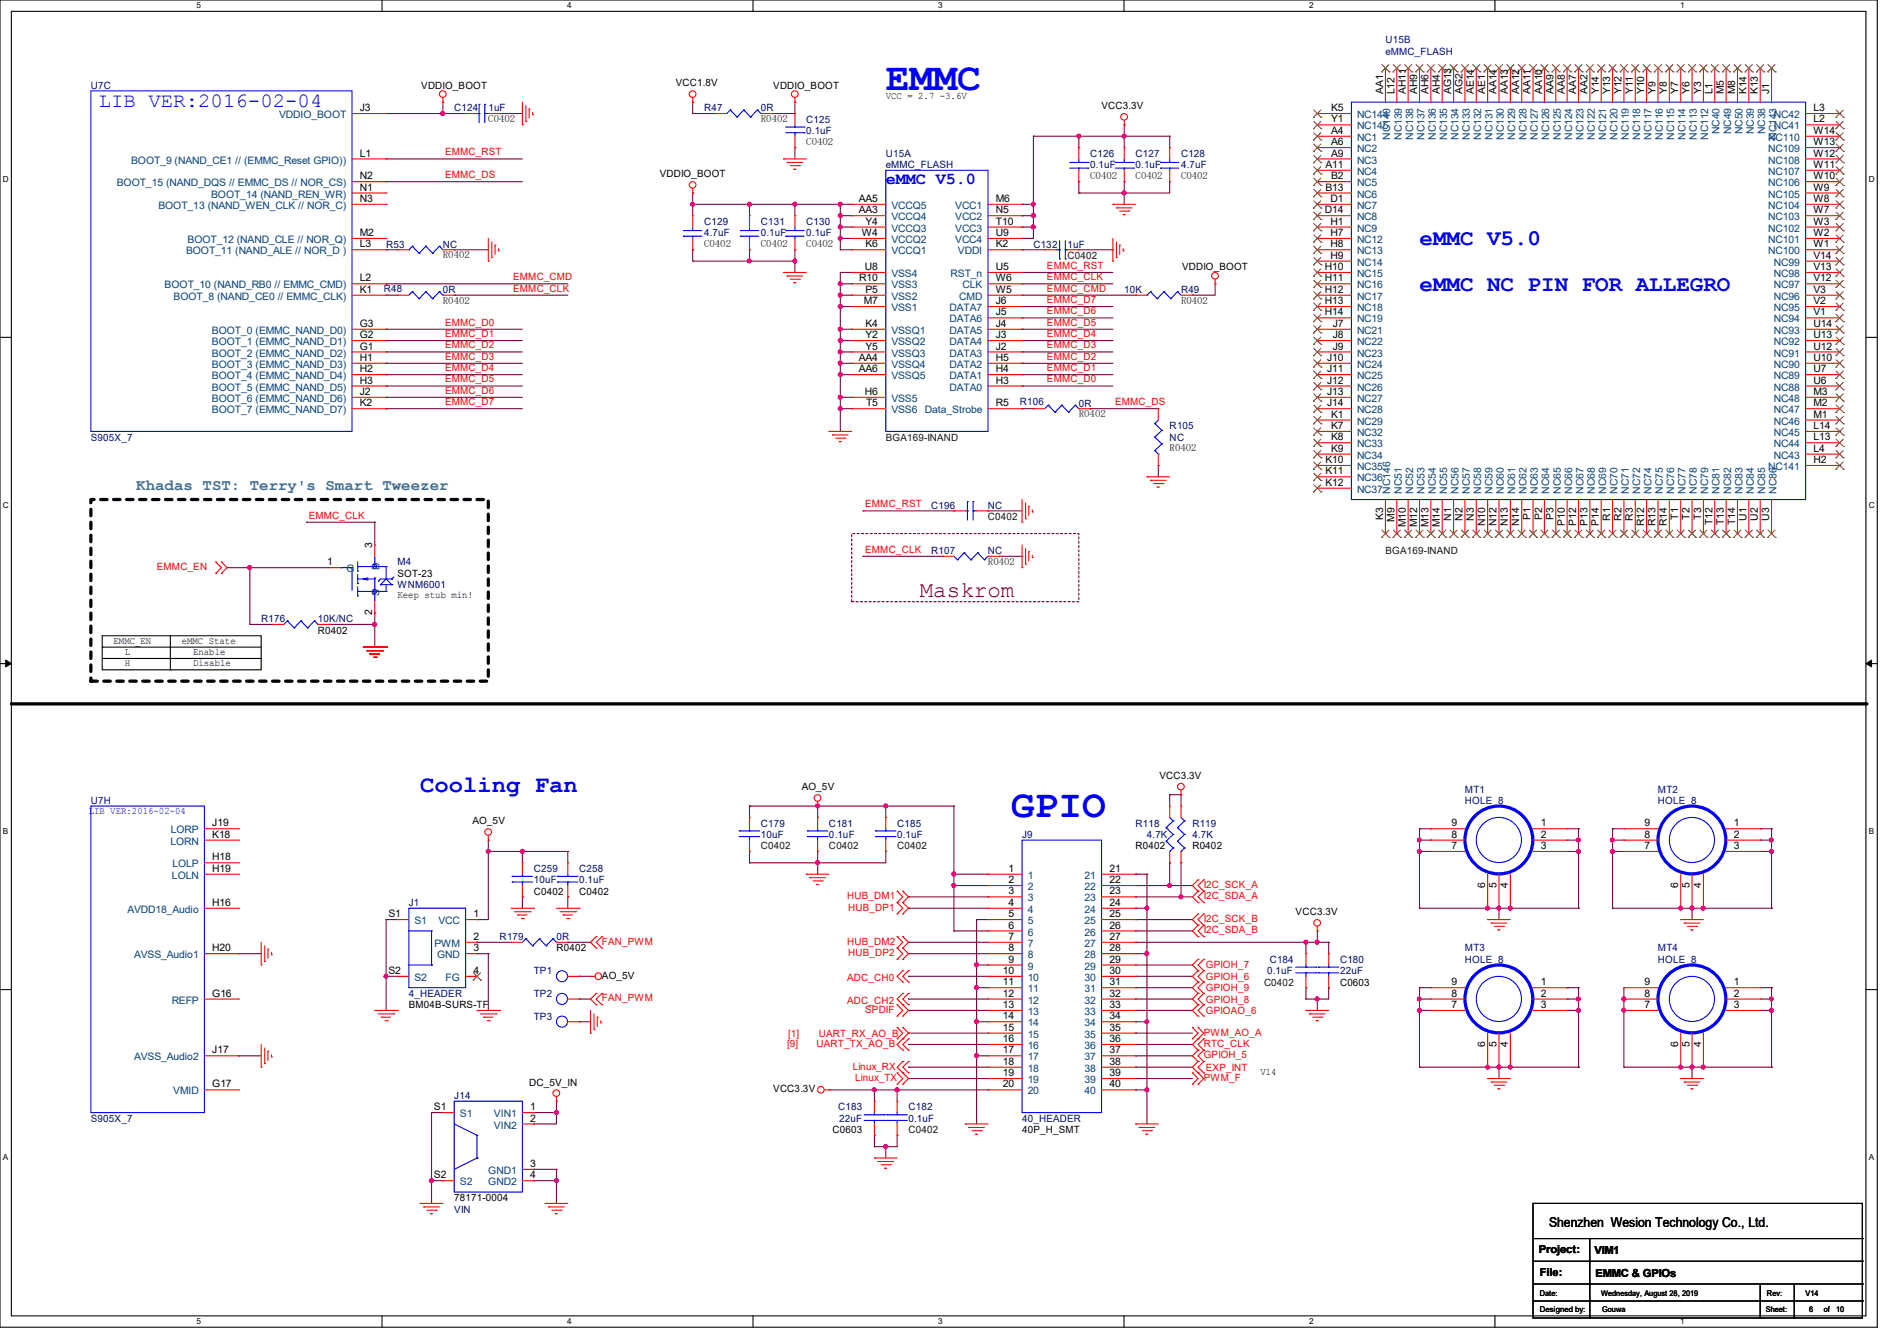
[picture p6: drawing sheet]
<svg xmlns="http://www.w3.org/2000/svg" width="297mm" height="210mm" viewBox="0 0 297 210" stroke-linecap="round" stroke-linejoin="round" font-family="sans-serif">
<defs><g id="words">
<g font-size="6.2" fill="#00f">
<text x="138.7" y="14.1">EMMC</text>
<text x="158.2" y="127.9">GPIO</text>
</g>
<text font-size="3.7" fill="#00f" x="65.8" y="124.1">Cooling Fan</text>
<g font-size="3.5" fill="#00f">
<text x="222.3" y="38.4">eMMC V5.0</text>
<text x="222.3" y="45.5">eMMC NC PIN FOR ALLEGRO</text>
</g>
<text font-size="3.5" fill="#7f0000" x="144" y="93.4">Maskrom</text>
<text font-size="3.2" fill="#00f" x="15.5" y="16.7">LIB VER:2016-02-04</text>
<text font-size="2.6" fill="#00f" x="138.7" y="28.8">eMMC V5.0</text>
<text font-size="2.5" fill="#3f7f7f" x="21.3" y="76.7">Khadas TST: Terry's Smart Tweezer</text>
<text font-size="2.1" x="242.5" y="192.2">Shenzhen Wesion Technology Co., Ltd.</text>
<g font-size="1.7">
<text x="240.9" y="196.3">Project:</text>
<text x="249.6" y="196.5">VIM1</text>
<text x="241.1" y="199.9">File:</text>
<text x="249.8" y="200">EMMC &amp; GPIOs</text>
</g>
<g font-size="1.6" fill="#00007f">
<text x="216.9" y="6.8">U15B</text>
<text x="216.9" y="8.6">eMMC_FLASH</text>
<text x="14.2" y="13.9">U7C</text>
<text x="71.1" y="17.4">C124</text>
<text x="76.5" y="17.4">1uF</text>
<text x="110.2" y="17.4">R47</text>
<text x="119.1" y="17.4">0R</text>
<text x="126.2" y="19.2">C125</text>
<text x="126.2" y="21">0.1uF</text>
<text x="138.7" y="24.6">U15A</text>
<text x="138.7" y="26.3">eMMC_FLASH</text>
<text x="170.7" y="24.6">C126</text>
<text x="170.7" y="26.3">0.1uF</text>
<text x="177.8" y="24.6">C127</text>
<text x="177.8" y="26.3">0.1uF</text>
<text x="184.9" y="24.6">C128</text>
<text x="184.9" y="26.3">4.7uF</text>
<text x="110.2" y="35.2">C129</text>
<text x="119.1" y="35.2">C131</text>
<text x="126.2" y="35.2">C130</text>
<text x="60.5" y="38.8">R53</text>
<text x="69.3" y="38.8">NC</text>
<text x="110.2" y="37">4.7uF</text>
<text x="119.1" y="37">0.1uF</text>
<text x="126.2" y="37">0.1uF</text>
<text x="161.8" y="38.8">C132</text>
<text x="167.1" y="38.8">1uF</text>
<text x="60.1" y="45.7">R48</text>
<text x="69.3" y="45.9">0R</text>
<text x="176" y="45.9">10K</text>
<text x="184.9" y="45.9">R49</text>
<text x="159.7" y="63.5">R106</text>
<text x="168.9" y="63.7">0R</text>
<text x="14.2" y="69">S905X_7</text>
<text x="183.1" y="67.2">R105</text>
<text x="183.1" y="69">NC</text>
<text x="145.8" y="79.7">C196</text>
<text x="154.7" y="79.7">NC</text>
<text x="62.2" y="88.6">M4</text>
<text x="145.8" y="86.8">R107</text>
<text x="154.7" y="86.8">NC</text>
<text x="62.2" y="92.1">WNM6001</text>
<text x="40.9" y="97.4">R176</text>
<text x="49.8" y="97.4">10K/NC</text>
<text x="14.2" y="125.9">U7H</text>
<text x="229.4" y="124.1">MT1</text>
<text x="229.4" y="125.9">HOLE_8</text>
<text x="259.6" y="124.1">MT2</text>
<text x="259.6" y="125.9">HOLE_8</text>
<text x="119.1" y="129.5">C179</text>
<text x="119.1" y="131.2">10uF</text>
<text x="129.8" y="129.5">C181</text>
<text x="129.8" y="131.2">0.1uF</text>
<text x="140.5" y="129.5">C185</text>
<text x="140.5" y="131.2">0.1uF</text>
<text x="160" y="131.2">J9</text>
<text x="177.8" y="129.5">R118</text>
<text x="179.6" y="131.2">4.7K</text>
<text x="186.7" y="129.5">R119</text>
<text x="186.7" y="131.2">4.7K</text>
<text x="83.6" y="136.6">C259</text>
<text x="90.7" y="136.6">C258</text>
<text x="64" y="141.9">J1</text>
<text x="83.6" y="138.3">10uF</text>
<text x="90.7" y="138.3">0.1uF</text>
<text x="78.2" y="147.2">R179</text>
<text x="87.1" y="147.2">0R</text>
<text x="229.4" y="149">MT3</text>
<text x="259.6" y="149">MT4</text>
<text x="83.6" y="152.6">TP1</text>
<text x="198.4" y="152.6">0.1uF</text>
<text x="198.8" y="150.8">C184</text>
<text x="209.8" y="150.8">C180</text>
<text x="209.8" y="152.6">22uF</text>
<text x="229.4" y="150.8">HOLE_8</text>
<text x="259.6" y="150.8">HOLE_8</text>
<text x="64" y="156.1">4_HEADER</text>
<text x="83.6" y="156.1">TP2</text>
<text x="83.6" y="159.7">TP3</text>
<text x="71.1" y="172.1">J14</text>
<text x="131.2" y="173.9">C183</text>
<text x="142.2" y="173.9">C182</text>
<text x="14.2" y="175.7">S905X_7</text>
<text x="131.4" y="175.7">22uF</text>
<text x="142.2" y="175.7">0.1uF</text>
<text x="160" y="175.7">40_HEADER</text>
<text x="71.1" y="189.9">VIN</text>
</g>
<g font-size="1.6">
<text x="56.3" y="17.4">J3</text>
<text x="66" y="13.9">VDDIO_BOOT</text>
<text x="105.8" y="13.5">VCC1.8V</text>
<text x="121.1" y="13.9">VDDIO_BOOT</text>
<text x="138.7" y="15.5">VCC = 2.7 -3.6V</text>
<text x="172.5" y="17.1">VCC3.3V</text>
<text x="208.4" y="17.4">K5</text>
<text x="216.5" y="14.8" transform="rotate(-90 216.5 14.8)">AA1</text>
<text x="218.3" y="14.8" transform="rotate(-90 218.3 14.8)">L12</text>
<text x="220.1" y="14.8" transform="rotate(-90 220.1 14.8)">AH11</text>
<text x="221.9" y="14.8" transform="rotate(-90 221.9 14.8)">AH9</text>
<text x="223.7" y="14.8" transform="rotate(-90 223.7 14.8)">AH6</text>
<text x="225.4" y="14.8" transform="rotate(-90 225.4 14.8)">AH4</text>
<text x="227.2" y="14.8" transform="rotate(-90 227.2 14.8)">AG13</text>
<text x="229" y="14.8" transform="rotate(-90 229 14.8)">AG2</text>
<text x="230.8" y="14.8" transform="rotate(-90 230.8 14.8)">AE14</text>
<text x="232.5" y="14.8" transform="rotate(-90 232.5 14.8)">AE1</text>
<text x="234.3" y="14.8" transform="rotate(-90 234.3 14.8)">AA14</text>
<text x="236.1" y="14.8" transform="rotate(-90 236.1 14.8)">AA13</text>
<text x="237.9" y="14.8" transform="rotate(-90 237.9 14.8)">AA12</text>
<text x="239.7" y="14.8" transform="rotate(-90 239.7 14.8)">AA11</text>
<text x="241.4" y="14.8" transform="rotate(-90 241.4 14.8)">AA10</text>
<text x="243.2" y="14.8" transform="rotate(-90 243.2 14.8)">AA9</text>
<text x="245" y="14.8" transform="rotate(-90 245 14.8)">AA8</text>
<text x="246.8" y="14.8" transform="rotate(-90 246.8 14.8)">AA7</text>
<text x="248.5" y="14.8" transform="rotate(-90 248.5 14.8)">AA2</text>
<text x="250.3" y="14.8" transform="rotate(-90 250.3 14.8)">Y14</text>
<text x="252.1" y="14.8" transform="rotate(-90 252.1 14.8)">Y13</text>
<text x="253.9" y="14.8" transform="rotate(-90 253.9 14.8)">Y12</text>
<text x="255.7" y="14.8" transform="rotate(-90 255.7 14.8)">Y11</text>
<text x="257.4" y="14.8" transform="rotate(-90 257.4 14.8)">Y10</text>
<text x="259.2" y="14.8" transform="rotate(-90 259.2 14.8)">Y9</text>
<text x="261" y="14.8" transform="rotate(-90 261 14.8)">Y8</text>
<text x="262.8" y="14.8" transform="rotate(-90 262.8 14.8)">Y7</text>
<text x="264.5" y="14.8" transform="rotate(-90 264.5 14.8)">Y6</text>
<text x="266.3" y="14.8" transform="rotate(-90 266.3 14.8)">Y3</text>
<text x="268.1" y="14.8" transform="rotate(-90 268.1 14.8)">L1</text>
<text x="269.9" y="14.8" transform="rotate(-90 269.9 14.8)">M5</text>
<text x="271.7" y="14.8" transform="rotate(-90 271.7 14.8)">M8</text>
<text x="273.4" y="14.8" transform="rotate(-90 273.4 14.8)">K14</text>
<text x="275.2" y="14.8" transform="rotate(-90 275.2 14.8)">K13</text>
<text x="277" y="14.8" transform="rotate(-90 277 14.8)">J1</text>
<text x="283.9" y="17.4">L3</text>
<text x="208.4" y="21">A4</text>
<text x="208.4" y="22.7">A6</text>
<text x="208.4" y="19.2">Y1</text>
<text x="283.9" y="19.2">L2</text>
<text x="283.9" y="22.7">W13</text>
<text x="283.9" y="21">W14</text>
<text x="56.3" y="29.8">N1</text>
<text x="56.3" y="28.1">N2</text>
<text x="56.3" y="24.5">L1</text>
<text x="103.3" y="27.8">VDDIO_BOOT</text>
<text x="207.5" y="26.3">A11</text>
<text x="207.5" y="29.8">B13</text>
<text x="208.4" y="24.5">A9</text>
<text x="208.4" y="28.1">B2</text>
<text x="283.9" y="29.8">W9</text>
<text x="283.9" y="28.1">W10</text>
<text x="283.9" y="26.3">W11</text>
<text x="283.9" y="24.5">W12</text>
<text x="56.3" y="31.6">N3</text>
<text x="134.4" y="33.4">AA3</text>
<text x="134.4" y="31.6">AA5</text>
<text x="135.5" y="35.2">Y4</text>
<text x="155.9" y="31.6">M6</text>
<text x="155.9" y="33.4">N5</text>
<text x="155.9" y="35.2">T10</text>
<text x="207.4" y="33.4">D14</text>
<text x="208.3" y="31.6">D1</text>
<text x="208.3" y="35.2">H1</text>
<text x="283.9" y="35.2">W3</text>
<text x="283.9" y="33.4">W7</text>
<text x="283.9" y="31.6">W8</text>
<text x="56.3" y="38.7">L3</text>
<text x="56.3" y="37">M2</text>
<text x="135" y="37">W4</text>
<text x="135.5" y="38.7">K6</text>
<text x="155.9" y="37">U9</text>
<text x="155.9" y="38.7">K2</text>
<text x="208.3" y="37">H7</text>
<text x="208.3" y="38.7">H8</text>
<text x="208.3" y="40.5">H9</text>
<text x="283.9" y="40.5">V14</text>
<text x="283.9" y="38.7">W1</text>
<text x="283.9" y="37">W2</text>
<text x="56.3" y="44.1">L2</text>
<text x="56.3" y="45.8">K1</text>
<text x="134.5" y="44.1">R10</text>
<text x="135.3" y="47.6">M7</text>
<text x="135.4" y="42.3">U8</text>
<text x="135.5" y="45.8">P5</text>
<text x="155.9" y="45.8">W5</text>
<text x="155.9" y="44.1">W6</text>
<text x="155.9" y="47.6">J6</text>
<text x="155.9" y="42.3">U5</text>
<text x="185.1" y="42.3">VDDIO_BOOT</text>
<text x="207.4" y="42.3">H10</text>
<text x="207.4" y="44.1">H11</text>
<text x="207.4" y="45.8">H12</text>
<text x="207.4" y="47.6">H13</text>
<text x="283.9" y="47.6">V2</text>
<text x="283.9" y="45.8">V3</text>
<text x="283.9" y="44.1">V12</text>
<text x="283.9" y="42.3">V13</text>
<text x="56.3" y="51.2">G3</text>
<text x="56.3" y="53">G2</text>
<text x="135.5" y="51.2">K4</text>
<text x="135.5" y="53">Y2</text>
<text x="155.9" y="53">J3</text>
<text x="155.9" y="51.2">J4</text>
<text x="155.9" y="49.4">J5</text>
<text x="207.4" y="49.4">H14</text>
<text x="208.7" y="51.2">J7</text>
<text x="208.7" y="53">J8</text>
<text x="283.9" y="53">U13</text>
<text x="283.9" y="51.2">U14</text>
<text x="283.9" y="49.4">V1</text>
<text x="56.3" y="54.7">G1</text>
<text x="56.3" y="56.5">H1</text>
<text x="56.3" y="58.3">H2</text>
<text x="134.4" y="56.5">AA4</text>
<text x="134.4" y="58.3">AA6</text>
<text x="135.5" y="54.7">Y5</text>
<text x="155.9" y="58.3">H4</text>
<text x="155.9" y="56.5">H5</text>
<text x="155.9" y="54.7">J2</text>
<text x="207.8" y="56.5">J10</text>
<text x="207.8" y="58.3">J11</text>
<text x="208.7" y="54.7">J9</text>
<text x="283.9" y="58.3">U7</text>
<text x="283.9" y="56.5">U10</text>
<text x="283.9" y="54.7">U12</text>
<text x="56.3" y="60.1">H3</text>
<text x="56.3" y="61.8">J2</text>
<text x="56.3" y="63.6">K2</text>
<text x="135.4" y="61.8">H6</text>
<text x="135.6" y="63.6">T5</text>
<text x="155.9" y="60.1">H3</text>
<text x="155.9" y="63.6">R5</text>
<text x="207.8" y="60.1">J12</text>
<text x="207.8" y="61.8">J13</text>
<text x="207.8" y="63.6">J14</text>
<text x="208.4" y="65.4">K1</text>
<text x="283.9" y="65.4">M1</text>
<text x="283.9" y="63.6">M2</text>
<text x="283.9" y="61.8">M3</text>
<text x="283.9" y="60.1">U6</text>
<text x="208.4" y="67.2">K7</text>
<text x="208.4" y="69">K8</text>
<text x="208.4" y="70.7">K9</text>
<text x="283.9" y="70.7">L4</text>
<text x="283.9" y="69">L13</text>
<text x="283.9" y="67.2">L14</text>
<text x="207.5" y="72.5">K10</text>
<text x="207.5" y="74.3">K11</text>
<text x="207.5" y="76.1">K12</text>
<text x="283.9" y="72.5">H2</text>
<text x="216.5" y="81.4" transform="rotate(-90 216.5 81.4)">K3</text>
<text x="218.3" y="81.7" transform="rotate(-90 218.3 81.7)">M9</text>
<text x="220.1" y="82.6" transform="rotate(-90 220.1 82.6)">M10</text>
<text x="221.9" y="82.6" transform="rotate(-90 221.9 82.6)">M12</text>
<text x="223.7" y="82.6" transform="rotate(-90 223.7 82.6)">M13</text>
<text x="225.4" y="82.6" transform="rotate(-90 225.4 82.6)">M14</text>
<text x="227.2" y="81.5" transform="rotate(-90 227.2 81.5)">N1</text>
<text x="229" y="81.5" transform="rotate(-90 229 81.5)">N2</text>
<text x="230.8" y="81.5" transform="rotate(-90 230.8 81.5)">N3</text>
<text x="232.5" y="82.4" transform="rotate(-90 232.5 82.4)">N10</text>
<text x="234.3" y="82.4" transform="rotate(-90 234.3 82.4)">N12</text>
<text x="236.1" y="82.4" transform="rotate(-90 236.1 82.4)">N13</text>
<text x="237.9" y="82.4" transform="rotate(-90 237.9 82.4)">N14</text>
<text x="239.7" y="81.4" transform="rotate(-90 239.7 81.4)">P1</text>
<text x="241.4" y="81.4" transform="rotate(-90 241.4 81.4)">P2</text>
<text x="243.2" y="81.4" transform="rotate(-90 243.2 81.4)">P3</text>
<text x="245" y="82.3" transform="rotate(-90 245 82.3)">P10</text>
<text x="246.8" y="82.3" transform="rotate(-90 246.8 82.3)">P12</text>
<text x="248.5" y="82.3" transform="rotate(-90 248.5 82.3)">P13</text>
<text x="250.3" y="82.3" transform="rotate(-90 250.3 82.3)">P14</text>
<text x="252.1" y="81.5" transform="rotate(-90 252.1 81.5)">R1</text>
<text x="253.9" y="81.5" transform="rotate(-90 253.9 81.5)">R2</text>
<text x="255.7" y="81.5" transform="rotate(-90 255.7 81.5)">R3</text>
<text x="257.4" y="82.4" transform="rotate(-90 257.4 82.4)">R12</text>
<text x="259.2" y="82.4" transform="rotate(-90 259.2 82.4)">R13</text>
<text x="261" y="82.4" transform="rotate(-90 261 82.4)">R14</text>
<text x="262.8" y="81.4" transform="rotate(-90 262.8 81.4)">T1</text>
<text x="264.5" y="81.4" transform="rotate(-90 264.5 81.4)">T2</text>
<text x="266.3" y="81.4" transform="rotate(-90 266.3 81.4)">T3</text>
<text x="268.1" y="82.3" transform="rotate(-90 268.1 82.3)">T12</text>
<text x="269.9" y="82.3" transform="rotate(-90 269.9 82.3)">T13</text>
<text x="271.7" y="82.3" transform="rotate(-90 271.7 82.3)">T14</text>
<text x="273.4" y="81.5" transform="rotate(-90 273.4 81.5)">U1</text>
<text x="275.2" y="81.5" transform="rotate(-90 275.2 81.5)">U2</text>
<text x="277" y="81.5" transform="rotate(-90 277 81.5)">U3</text>
<text x="51.2" y="88.5">1</text>
<text x="58.3" y="85.9" transform="rotate(-90 58.3 85.9)">3</text>
<text x="62.2" y="93.7">Keep stub min!</text>
<text x="62.2" y="90.3">SOT-23</text>
<text x="17.8" y="100.8">EMMC_EN</text>
<text x="28.4" y="100.8">eMMC State</text>
<text x="49.8" y="99.2">R0402</text>
<text x="58.3" y="96.3" transform="rotate(-90 58.3 96.3)">2</text>
<text x="19.6" y="104.3">H</text>
<text x="19.6" y="102.6">L</text>
<text x="30.2" y="104.3">Disable</text>
<text x="30.2" y="102.6">Enable</text>
<text x="125.5" y="123.8">AO_5V</text>
<text x="181.5" y="122">VCC3.3V</text>
<text x="33.2" y="131.2">K18</text>
<text x="33.2" y="129.4">J19</text>
<text x="74" y="129.1">AO_5V</text>
<text x="227.2" y="131.2">8</text>
<text x="227.2" y="129.4">9</text>
<text x="241.3" y="129.4">1</text>
<text x="241.3" y="131.2">2</text>
<text x="257.5" y="131.2">8</text>
<text x="257.5" y="129.4">9</text>
<text x="271.5" y="129.4">1</text>
<text x="271.5" y="131.2">2</text>
<text x="33.2" y="136.5">H19</text>
<text x="33.2" y="134.7">H18</text>
<text x="157.9" y="136.5">1</text>
<text x="173.7" y="136.5">21</text>
<text x="177.8" y="133">R0402</text>
<text x="186.7" y="133">R0402</text>
<text x="227.2" y="133">7</text>
<text x="241.3" y="133">3</text>
<text x="257.5" y="133">7</text>
<text x="271.5" y="133">3</text>
<text x="33.2" y="141.9">H16</text>
<text x="60.8" y="143.6">S1</text>
<text x="74.1" y="143.6">1</text>
<text x="83.6" y="140.1">C0402</text>
<text x="90.7" y="140.1">C0402</text>
<text x="157.9" y="138.3">2</text>
<text x="157.9" y="140.1">3</text>
<text x="157.9" y="141.9">4</text>
<text x="157.9" y="143.6">5</text>
<text x="173.7" y="138.3">22</text>
<text x="173.7" y="140.1">23</text>
<text x="173.7" y="141.9">24</text>
<text x="173.7" y="143.6">25</text>
<text x="202.9" y="143.3">VCC3.3V</text>
<text x="232.5" y="139" transform="rotate(-90 232.5 139)">6</text>
<text x="234.3" y="139" transform="rotate(-90 234.3 139)">5</text>
<text x="236.1" y="139" transform="rotate(-90 236.1 139)">4</text>
<text x="262.8" y="139" transform="rotate(-90 262.8 139)">6</text>
<text x="264.5" y="139" transform="rotate(-90 264.5 139)">5</text>
<text x="266.3" y="139" transform="rotate(-90 266.3 139)">4</text>
<text x="33.2" y="149">H20</text>
<text x="74.1" y="147.2">2</text>
<text x="74.1" y="149">3</text>
<text x="87.1" y="149">R0402</text>
<text x="157.9" y="145.4">6</text>
<text x="157.9" y="147.2">7</text>
<text x="157.9" y="149">8</text>
<text x="173.7" y="145.4">26</text>
<text x="173.7" y="147.2">27</text>
<text x="173.7" y="149">28</text>
<text x="60.8" y="152.5">S2</text>
<text x="74.1" y="152.5">4</text>
<text x="94.2" y="153.3">AO_5V</text>
<text x="157" y="152.5">10</text>
<text x="157" y="154.3">11</text>
<text x="157.9" y="150.8">9</text>
<text x="173.7" y="150.8">29</text>
<text x="173.7" y="152.5">30</text>
<text x="173.7" y="154.3">31</text>
<text x="209.8" y="154.3">C0603</text>
<text x="227.2" y="154.3">9</text>
<text x="241.3" y="154.3">1</text>
<text x="257.5" y="154.3">9</text>
<text x="271.5" y="154.3">1</text>
<text x="33.2" y="156.1">G16</text>
<text x="64" y="157.9">BM04B-SURS-TF</text>
<text x="157" y="156.1">12</text>
<text x="157" y="157.9">13</text>
<text x="157" y="159.6">14</text>
<text x="157" y="161.4">15</text>
<text x="173.7" y="156.1">32</text>
<text x="173.7" y="157.9">33</text>
<text x="173.7" y="161.4">35</text>
<text x="173.7" y="159.6">34</text>
<text x="227.2" y="157.9">7</text>
<text x="227.2" y="156.1">8</text>
<text x="241.3" y="156.1">2</text>
<text x="241.3" y="157.9">3</text>
<text x="257.5" y="157.9">7</text>
<text x="257.5" y="156.1">8</text>
<text x="271.5" y="156.1">2</text>
<text x="271.5" y="157.9">3</text>
<text x="33.2" y="165">J17</text>
<text x="157" y="163.2">16</text>
<text x="157" y="165">17</text>
<text x="157" y="166.8">18</text>
<text x="173.7" y="163.2">36</text>
<text x="173.7" y="165">37</text>
<text x="173.7" y="166.8">38</text>
<text x="232.5" y="163.9" transform="rotate(-90 232.5 163.9)">6</text>
<text x="234.3" y="163.9" transform="rotate(-90 234.3 163.9)">5</text>
<text x="236.1" y="163.9" transform="rotate(-90 236.1 163.9)">4</text>
<text x="262.8" y="163.9" transform="rotate(-90 262.8 163.9)">6</text>
<text x="264.5" y="163.9" transform="rotate(-90 264.5 163.9)">5</text>
<text x="266.3" y="163.9" transform="rotate(-90 266.3 163.9)">4</text>
<text x="33.2" y="170.3">G17</text>
<text x="67.9" y="173.9">S1</text>
<text x="82.8" y="170">DC_5V_IN</text>
<text x="83" y="173.9">1</text>
<text x="121.1" y="171.1">VCC3.3V</text>
<text x="157" y="168.5">19</text>
<text x="157" y="170.3">20</text>
<text x="173.7" y="168.5">39</text>
<text x="173.7" y="170.3">40</text>
<text x="197.4" y="168.4">V14</text>
<text x="83" y="175.6">2</text>
<text x="130.3" y="177.5">C0603</text>
<text x="160" y="177.5">40P_H_SMT</text>
<text x="67.9" y="184.5">S2</text>
<text x="83" y="182.8">3</text>
<text x="83" y="184.5">4</text>
<text x="71.1" y="188.1">78171-0004</text>
</g>
<g font-size="1.6" fill="#003f7f">
<text x="43.7" y="18.5">VDDIO_BOOT</text>
<text x="212.5" y="22.1">NC1</text>
<text x="212.5" y="23.8">NC2</text>
<text x="212.5" y="20.3">NC145</text>
<text x="212.5" y="18.5">NC144</text>
<text x="217.7" y="21.9" transform="rotate(-90 217.7 21.9)">NC140</text>
<text x="219.5" y="21.9" transform="rotate(-90 219.5 21.9)">NC139</text>
<text x="221.2" y="21.9" transform="rotate(-90 221.2 21.9)">NC138</text>
<text x="223" y="21.9" transform="rotate(-90 223 21.9)">NC137</text>
<text x="224.8" y="21.9" transform="rotate(-90 224.8 21.9)">NC136</text>
<text x="226.6" y="21.9" transform="rotate(-90 226.6 21.9)">NC135</text>
<text x="228.3" y="21.9" transform="rotate(-90 228.3 21.9)">NC134</text>
<text x="230.1" y="21.9" transform="rotate(-90 230.1 21.9)">NC133</text>
<text x="231.9" y="21.9" transform="rotate(-90 231.9 21.9)">NC132</text>
<text x="233.7" y="21.9" transform="rotate(-90 233.7 21.9)">NC131</text>
<text x="235.5" y="21.9" transform="rotate(-90 235.5 21.9)">NC130</text>
<text x="237.2" y="21.9" transform="rotate(-90 237.2 21.9)">NC129</text>
<text x="239" y="21.9" transform="rotate(-90 239 21.9)">NC128</text>
<text x="240.8" y="21.9" transform="rotate(-90 240.8 21.9)">NC127</text>
<text x="242.6" y="21.9" transform="rotate(-90 242.6 21.9)">NC126</text>
<text x="244.4" y="21.9" transform="rotate(-90 244.4 21.9)">NC125</text>
<text x="246.1" y="21.9" transform="rotate(-90 246.1 21.9)">NC124</text>
<text x="247.9" y="21.9" transform="rotate(-90 247.9 21.9)">NC123</text>
<text x="249.7" y="21.9" transform="rotate(-90 249.7 21.9)">NC122</text>
<text x="251.5" y="21.9" transform="rotate(-90 251.5 21.9)">NC121</text>
<text x="253.2" y="21.9" transform="rotate(-90 253.2 21.9)">NC120</text>
<text x="255" y="21.9" transform="rotate(-90 255 21.9)">NC119</text>
<text x="256.8" y="21.9" transform="rotate(-90 256.8 21.9)">NC118</text>
<text x="258.6" y="21.9" transform="rotate(-90 258.6 21.9)">NC117</text>
<text x="260.4" y="21.9" transform="rotate(-90 260.4 21.9)">NC116</text>
<text x="262.1" y="21.9" transform="rotate(-90 262.1 21.9)">NC115</text>
<text x="263.9" y="21.9" transform="rotate(-90 263.9 21.9)">NC114</text>
<text x="265.7" y="21.9" transform="rotate(-90 265.7 21.9)">NC113</text>
<text x="267.5" y="21.9" transform="rotate(-90 267.5 21.9)">NC112</text>
<text x="269.2" y="21" transform="rotate(-90 269.2 21)">NC40</text>
<text x="271" y="21" transform="rotate(-90 271 21)">NC49</text>
<text x="272.8" y="21" transform="rotate(-90 272.8 21)">NC50</text>
<text x="274.6" y="21" transform="rotate(-90 274.6 21)">NC39</text>
<text x="276.4" y="21" transform="rotate(-90 276.4 21)">NC38</text>
<text x="276.9" y="23.8">NC109</text>
<text x="276.9" y="22.1">NC110</text>
<text x="277.7" y="20.3">NC41</text>
<text x="277.7" y="18.5">NC42</text>
<text x="278.1" y="21.9" transform="rotate(-90 278.1 21.9)">NC143</text>
<text x="18.3" y="29.2">BOOT_15 (NAND_DQS // EMMC_DS // NOR_CS)</text>
<text x="20.5" y="25.6">BOOT_9 (NAND_CE1 // (EMMC_Reset GPIO))</text>
<text x="212.5" y="25.6">NC3</text>
<text x="212.5" y="27.4">NC4</text>
<text x="212.5" y="29.2">NC5</text>
<text x="276.9" y="29.2">NC106</text>
<text x="276.9" y="27.4">NC107</text>
<text x="276.9" y="25.6">NC108</text>
<text x="24.8" y="32.7">BOOT_13 (NAND_WEN_CLK // NOR_C)</text>
<text x="33.1" y="30.9">BOOT_14 (NAND_REN_WR)</text>
<text x="139.6" y="34.5">VCCQ4</text>
<text x="139.6" y="32.7">VCCQ5</text>
<text x="149.6" y="32.7">VCC1</text>
<text x="149.6" y="34.5">VCC2</text>
<text x="212.5" y="30.9">NC6</text>
<text x="212.5" y="32.7">NC7</text>
<text x="212.5" y="34.5">NC8</text>
<text x="276.9" y="34.5">NC103</text>
<text x="276.9" y="32.7">NC104</text>
<text x="276.9" y="30.9">NC105</text>
<text x="29.1" y="39.8">BOOT_11 (NAND_ALE // NOR_D )</text>
<text x="29.4" y="38.1">BOOT_12 (NAND_CLE // NOR_Q)</text>
<text x="139.6" y="39.8">VCCQ1</text>
<text x="139.6" y="38.1">VCCQ2</text>
<text x="139.6" y="36.3">VCCQ3</text>
<text x="149.6" y="36.3">VCC3</text>
<text x="149.6" y="38.1">VCC4</text>
<text x="150" y="39.8">VDDI</text>
<text x="212.5" y="36.3">NC9</text>
<text x="212.5" y="38.1">NC12</text>
<text x="212.5" y="39.8">NC13</text>
<text x="212.5" y="41.6">NC14</text>
<text x="276.9" y="39.8">NC100</text>
<text x="276.9" y="38.1">NC101</text>
<text x="276.9" y="36.3">NC102</text>
<text x="277.7" y="41.6">NC99</text>
<text x="25.8" y="45.2">BOOT_10 (NAND_RB0 // EMMC_CMD)</text>
<text x="27.2" y="46.9">BOOT_8 (NAND_CE0 // EMMC_CLK)</text>
<text x="139.6" y="46.9">VSS2</text>
<text x="139.6" y="45.2">VSS3</text>
<text x="139.6" y="43.4">VSS4</text>
<text x="148.8" y="43.4">RST_n</text>
<text x="150.2" y="46.9">CMD</text>
<text x="150.7" y="45.2">CLK</text>
<text x="212.5" y="43.4">NC15</text>
<text x="212.5" y="45.2">NC16</text>
<text x="212.5" y="46.9">NC17</text>
<text x="277.7" y="46.9">NC96</text>
<text x="277.7" y="45.2">NC97</text>
<text x="277.7" y="43.4">NC98</text>
<text x="33.2" y="52.3">BOOT_0 (EMMC_NAND_D0)</text>
<text x="139.6" y="52.3">VSSQ1</text>
<text x="139.6" y="48.7">VSS1</text>
<text x="148.7" y="52.3">DATA5</text>
<text x="148.7" y="50.5">DATA6</text>
<text x="148.7" y="48.7">DATA7</text>
<text x="212.5" y="48.7">NC18</text>
<text x="212.5" y="50.5">NC19</text>
<text x="212.5" y="52.3">NC21</text>
<text x="277.7" y="52.3">NC93</text>
<text x="277.7" y="50.5">NC94</text>
<text x="277.7" y="48.7">NC95</text>
<text x="33.2" y="54.1">BOOT_1 (EMMC_NAND_D1)</text>
<text x="33.2" y="55.8">BOOT_2 (EMMC_NAND_D2)</text>
<text x="33.2" y="57.6">BOOT_3 (EMMC_NAND_D3)</text>
<text x="33.2" y="59.4">BOOT_4 (EMMC_NAND_D4)</text>
<text x="139.6" y="54.1">VSSQ2</text>
<text x="139.6" y="55.8">VSSQ3</text>
<text x="139.6" y="57.6">VSSQ4</text>
<text x="139.6" y="59.4">VSSQ5</text>
<text x="148.7" y="59.4">DATA1</text>
<text x="148.7" y="57.6">DATA2</text>
<text x="148.7" y="55.8">DATA3</text>
<text x="148.7" y="54.1">DATA4</text>
<text x="212.5" y="54.1">NC22</text>
<text x="212.5" y="55.8">NC23</text>
<text x="212.5" y="57.6">NC24</text>
<text x="212.5" y="59.4">NC25</text>
<text x="277.7" y="59.4">NC89</text>
<text x="277.7" y="57.6">NC90</text>
<text x="277.7" y="55.8">NC91</text>
<text x="277.7" y="54.1">NC92</text>
<text x="33.2" y="61.2">BOOT_5 (EMMC_NAND_D5)</text>
<text x="33.2" y="63">BOOT_6 (EMMC_NAND_D6)</text>
<text x="33.2" y="64.7">BOOT_7 (EMMC_NAND_D7)</text>
<text x="139.6" y="63">VSS5</text>
<text x="139.6" y="64.7">VSS6</text>
<text x="144.8" y="64.7">Data_Strobe</text>
<text x="148.7" y="61.2">DATA0</text>
<text x="212.5" y="61.2">NC26</text>
<text x="212.5" y="63">NC27</text>
<text x="212.5" y="64.7">NC28</text>
<text x="277.7" y="64.7">NC47</text>
<text x="277.7" y="63">NC48</text>
<text x="277.7" y="61.2">NC88</text>
<text x="212.5" y="66.5">NC29</text>
<text x="212.5" y="68.3">NC32</text>
<text x="212.5" y="70.1">NC33</text>
<text x="212.5" y="71.8">NC34</text>
<text x="277.7" y="71.8">NC43</text>
<text x="277.7" y="70.1">NC44</text>
<text x="277.7" y="68.3">NC45</text>
<text x="277.7" y="66.5">NC46</text>
<text x="212.5" y="73.6">NC35</text>
<text x="212.5" y="75.4">NC36</text>
<text x="212.5" y="77.2">NC37</text>
<text x="217.7" y="77.3" transform="rotate(-90 217.7 77.3)">NC146</text>
<text x="219.5" y="77.3" transform="rotate(-90 219.5 77.3)">NC51</text>
<text x="221.2" y="77.3" transform="rotate(-90 221.2 77.3)">NC52</text>
<text x="223" y="77.3" transform="rotate(-90 223 77.3)">NC53</text>
<text x="224.8" y="77.3" transform="rotate(-90 224.8 77.3)">NC54</text>
<text x="226.6" y="77.3" transform="rotate(-90 226.6 77.3)">NC55</text>
<text x="228.3" y="77.3" transform="rotate(-90 228.3 77.3)">NC56</text>
<text x="230.1" y="77.3" transform="rotate(-90 230.1 77.3)">NC57</text>
<text x="231.9" y="77.3" transform="rotate(-90 231.9 77.3)">NC58</text>
<text x="233.7" y="77.3" transform="rotate(-90 233.7 77.3)">NC59</text>
<text x="235.5" y="77.3" transform="rotate(-90 235.5 77.3)">NC60</text>
<text x="237.2" y="77.3" transform="rotate(-90 237.2 77.3)">NC61</text>
<text x="239" y="77.3" transform="rotate(-90 239 77.3)">NC62</text>
<text x="240.8" y="77.3" transform="rotate(-90 240.8 77.3)">NC63</text>
<text x="242.6" y="77.3" transform="rotate(-90 242.6 77.3)">NC64</text>
<text x="244.4" y="77.3" transform="rotate(-90 244.4 77.3)">NC65</text>
<text x="246.1" y="77.3" transform="rotate(-90 246.1 77.3)">NC66</text>
<text x="247.9" y="77.3" transform="rotate(-90 247.9 77.3)">NC67</text>
<text x="249.7" y="77.3" transform="rotate(-90 249.7 77.3)">NC68</text>
<text x="251.5" y="77.3" transform="rotate(-90 251.5 77.3)">NC69</text>
<text x="253.2" y="77.3" transform="rotate(-90 253.2 77.3)">NC70</text>
<text x="255" y="77.3" transform="rotate(-90 255 77.3)">NC71</text>
<text x="256.8" y="77.3" transform="rotate(-90 256.8 77.3)">NC72</text>
<text x="258.6" y="77.3" transform="rotate(-90 258.6 77.3)">NC74</text>
<text x="260.4" y="77.3" transform="rotate(-90 260.4 77.3)">NC75</text>
<text x="262.1" y="77.3" transform="rotate(-90 262.1 77.3)">NC76</text>
<text x="263.9" y="77.3" transform="rotate(-90 263.9 77.3)">NC77</text>
<text x="265.7" y="77.3" transform="rotate(-90 265.7 77.3)">NC78</text>
<text x="267.5" y="77.3" transform="rotate(-90 267.5 77.3)">NC79</text>
<text x="269.2" y="77.3" transform="rotate(-90 269.2 77.3)">NC81</text>
<text x="271" y="77.3" transform="rotate(-90 271 77.3)">NC82</text>
<text x="272.8" y="77.3" transform="rotate(-90 272.8 77.3)">NC83</text>
<text x="274.6" y="77.3" transform="rotate(-90 274.6 77.3)">NC84</text>
<text x="276.4" y="77.3" transform="rotate(-90 276.4 77.3)">NC85</text>
<text x="276.9" y="73.6">NC141</text>
<text x="278.1" y="77.3" transform="rotate(-90 278.1 77.3)">NC86</text>
<text x="54.2" y="89.6">G</text>
<text x="59.4" y="89.2" transform="rotate(-90 59.4 89.2)">D</text>
<text x="59.4" y="93.3" transform="rotate(-90 59.4 93.3)">S</text>
<text x="26.8" y="130.5">LORP</text>
<text x="26.7" y="132.3">LORN</text>
<text x="26.9" y="137.6">LOLN</text>
<text x="27" y="135.8">LOLP</text>
<text x="160.9" y="137.6">1</text>
<text x="169.8" y="137.6">21</text>
<text x="19.9" y="143">AVDD18_Audio</text>
<text x="160.9" y="139.4">2</text>
<text x="160.9" y="141.2">3</text>
<text x="160.9" y="143">4</text>
<text x="169.8" y="139.4">22</text>
<text x="169.8" y="141.2">23</text>
<text x="169.8" y="143">24</text>
<text x="64.9" y="144.7">S1</text>
<text x="68" y="148.3">PWM</text>
<text x="68.7" y="144.7">VCC</text>
<text x="160.9" y="144.7">5</text>
<text x="160.9" y="146.5">6</text>
<text x="160.9" y="148.3">7</text>
<text x="169.8" y="144.7">25</text>
<text x="169.8" y="146.5">26</text>
<text x="169.8" y="148.3">27</text>
<text x="21" y="150.1">AVSS_Audio1</text>
<text x="64.9" y="153.6">S2</text>
<text x="68.5" y="150.1">GND</text>
<text x="69.8" y="153.6">FG</text>
<text x="160.9" y="150.1">8</text>
<text x="160.9" y="151.9">9</text>
<text x="160.9" y="153.6">10</text>
<text x="160.9" y="155.4">11</text>
<text x="169.8" y="150.1">28</text>
<text x="169.8" y="151.9">29</text>
<text x="169.8" y="153.6">30</text>
<text x="169.8" y="155.4">31</text>
<text x="26.9" y="157.2">REFP</text>
<text x="160.9" y="157.2">12</text>
<text x="160.9" y="159">13</text>
<text x="160.9" y="160.7">14</text>
<text x="169.8" y="157.2">32</text>
<text x="169.8" y="159">33</text>
<text x="169.8" y="160.7">34</text>
<text x="21" y="166.1">AVSS_Audio2</text>
<text x="160.9" y="162.5">15</text>
<text x="160.9" y="164.3">16</text>
<text x="160.9" y="166.1">17</text>
<text x="160.9" y="167.9">18</text>
<text x="169.8" y="162.5">35</text>
<text x="169.8" y="164.3">36</text>
<text x="169.8" y="166.1">37</text>
<text x="169.8" y="167.9">38</text>
<text x="27.1" y="171.4">VMID</text>
<text x="160.9" y="169.6">19</text>
<text x="160.9" y="171.4">20</text>
<text x="169.8" y="169.6">39</text>
<text x="169.8" y="171.4">40</text>
<text x="72" y="175">S1</text>
<text x="77.3" y="175">VIN1</text>
<text x="77.3" y="176.7">VIN2</text>
<text x="72" y="185.6">S2</text>
<text x="76.5" y="183.9">GND1</text>
<text x="76.5" y="185.6">GND2</text>
</g>
<g font-size="1.6" fill="#003f00">
<text x="76.5" y="19.1">C0402</text>
<text x="119.1" y="19.1">R0402</text>
<text x="126.2" y="22.7">C0402</text>
<text x="170.7" y="28">C0402</text>
<text x="177.8" y="28">C0402</text>
<text x="184.9" y="28">C0402</text>
<text x="69.3" y="40.5">R0402</text>
<text x="110.2" y="38.7">C0402</text>
<text x="119.1" y="38.7">C0402</text>
<text x="126.2" y="38.7">C0402</text>
<text x="167.1" y="40.6">C0402</text>
<text x="69.3" y="47.6">R0402</text>
<text x="184.9" y="47.6">R0402</text>
<text x="168.9" y="65.4">R0402</text>
<text x="138.7" y="69">BGA169-INAND</text>
<text x="183.1" y="70.7">R0402</text>
<text x="154.7" y="81.4">C0402</text>
<text x="154.7" y="88.5">R0402</text>
<text x="216.9" y="86.8">BGA169-INAND</text>
<text x="119.1" y="133">C0402</text>
<text x="129.8" y="133">C0402</text>
<text x="140.5" y="133">C0402</text>
<text x="197.9" y="154.3">C0402</text>
<text x="142.2" y="177.5">C0402</text>
</g>
<g font-size="1.6" fill="#f00">
<text x="69.7" y="24.3">EMMC_RST</text>
<text x="69.7" y="27.9">EMMC_DS</text>
<text x="80.3" y="43.9">EMMC_CMD</text>
<text x="80.3" y="45.7">EMMC_CLK</text>
<text x="163.9" y="47.5">EMMC_D7</text>
<text x="163.9" y="42.1">EMMC_RST</text>
<text x="163.9" y="43.9">EMMC_CLK</text>
<text x="163.9" y="45.7">EMMC_CMD</text>
<text x="69.7" y="51">EMMC_D0</text>
<text x="69.7" y="52.8">EMMC_D1</text>
<text x="163.9" y="51">EMMC_D5</text>
<text x="163.9" y="49.2">EMMC_D6</text>
<text x="163.9" y="52.8">EMMC_D4</text>
<text x="69.7" y="54.6">EMMC_D2</text>
<text x="69.7" y="56.3">EMMC_D3</text>
<text x="69.7" y="58.1">EMMC_D4</text>
<text x="69.7" y="59.9">EMMC_D5</text>
<text x="163.9" y="58.1">EMMC_D1</text>
<text x="163.9" y="56.3">EMMC_D2</text>
<text x="163.9" y="54.6">EMMC_D3</text>
<text x="163.9" y="59.9">EMMC_D0</text>
<text x="69.7" y="61.7">EMMC_D6</text>
<text x="69.7" y="63.5">EMMC_D7</text>
<text x="174.6" y="63.5">EMMC_DS</text>
<text x="48.3" y="81.2">EMMC_CLK</text>
<text x="135.5" y="79.5">EMMC_RST</text>
<text x="24.6" y="89.3">EMMC_EN</text>
<text x="135.5" y="86.6">EMMC_CLK</text>
<text x="132.6" y="140.8">HUB_DM1</text>
<text x="132.8" y="142.6">HUB_DP1</text>
<text x="188.5" y="139.1">I2C_SCK_A</text>
<text x="188.5" y="140.8">I2C_SDA_A</text>
<text x="94.2" y="148">FAN_PWM</text>
<text x="132.6" y="148">HUB_DM2</text>
<text x="132.8" y="149.7">HUB_DP2</text>
<text x="188.5" y="144.4">I2C_SCK_B</text>
<text x="188.5" y="146.2">I2C_SDA_B</text>
<text x="132.6" y="153.6">ADC_CH0</text>
<text x="188.8" y="153.5">GPIOH_6</text>
<text x="188.8" y="151.7">GPIOH_7</text>
<text x="188.8" y="155.2">GPIOH_9</text>
<text x="94.2" y="156.8">FAN_PWM</text>
<text x="132.6" y="157.2">ADC_CH2</text>
<text x="135.5" y="158.6">SPDIF</text>
<text x="188.8" y="157">GPIOH_8</text>
<text x="188.8" y="158.8">GPIOAO_6</text>
<text x="123.2" y="164">[9]</text>
<text x="123.4" y="162.3">[1]</text>
<text x="127.8" y="164">UART_TX_AO_B</text>
<text x="128.2" y="162.3">UART_RX_AO_B</text>
<text x="133.5" y="167.5">Linux_RX</text>
<text x="188.5" y="165.7">GPIOH_5</text>
<text x="188.5" y="164">RTC_CLK</text>
<text x="188.5" y="162.2">PWM_AO_A</text>
<text x="188.8" y="167.7">EXP_INT</text>
<text x="133.9" y="169.3">Linux_TX</text>
<text x="188.5" y="169.3">PWM_F</text>
</g>
<text font-size="1.6" fill="#00f" x="13.9" y="127.5">LIB VER:2016-02-04</text>
<g font-size="1.3">
<text x="30.8" y="1.3">5</text>
<text x="88.8" y="1.3">4</text>
<text x="146.9" y="1.3">3</text>
<text x="205" y="1.3">2</text>
<text x="263.1" y="1.3">1</text>
<text x=".5" y="28.4">D</text>
<text x="292.6" y="28.4">D</text>
<text x=".5" y="79.5">C</text>
<text x="292.6" y="79.5">C</text>
<text x=".5" y="130.6">B</text>
<text x="292.6" y="130.6">B</text>
<text x=".5" y="181.7">A</text>
<text x="292.6" y="181.7">A</text>
<text x="30.8" y="207.4">5</text>
<text x="88.8" y="207.4">4</text>
<text x="146.9" y="207.4">3</text>
<text x="205" y="207.4">2</text>
<text x="263.1" y="207.4">1</text>
</g>
<g font-size="1.2">
<text x="241.1" y="202.9">Date:</text>
<text x="250.7" y="202.9">Wednesday, August 28, 2019</text>
<text x="276.6" y="202.9">Rev:</text>
<text x="282.7" y="202.9">V14</text>
<text x="241.1" y="205.4">Designed by:</text>
<text x="250.9" y="205.4">Gouwa</text>
<text x="276.5" y="205.4">Sheet:</text>
<text x="283.2" y="205.4">6</text>
<text x="285.5" y="205.4">of</text>
<text x="287.5" y="205.4">10</text>
</g>
</g></defs>
<path d="M0 0h293.9v207.9h-293.9zM1.8 1.8h290.3v204.3h-290.3z" fill="none" stroke="#000" stroke-width=".17"/>
<g fill="#fff">
<path d="M30.8 .2h.7v1.4h-.7z"/>
<path d="M30.8 206.2h.7v1.4h-.7z"/>
</g>
<path d="M59.8 0v1.8M59.8 206.1v1.8" fill="none" stroke="#000" stroke-width=".17"/>
<g fill="#fff">
<path d="M88.8 .2h.7v1.4h-.7z"/>
<path d="M88.8 206.2h.7v1.4h-.7z"/>
</g>
<path d="M117.9 0v1.8M117.9 206.1v1.8" fill="none" stroke="#000" stroke-width=".17"/>
<g fill="#fff">
<path d="M146.9 .2h.7v1.4h-.7z"/>
<path d="M146.9 206.2h.7v1.4h-.7z"/>
</g>
<path d="M176 0v1.8M176 206.1v1.8" fill="none" stroke="#000" stroke-width=".17"/>
<g fill="#fff">
<path d="M205 .2h.7v1.4h-.7z"/>
<path d="M205 206.2h.7v1.4h-.7z"/>
</g>
<path d="M234.1 0v1.8M234.1 206.1v1.8" fill="none" stroke="#000" stroke-width=".17"/>
<g fill="#fff">
<path d="M263.1 .2h.6v1.4h-.6z"/>
<path d="M263.1 206.2h.6v1.4h-.6z"/>
<path d="M.5 27.3h.9v1.4h-.9z"/>
<path d="M292.6 27.3h.9v1.4h-.9z"/>
<path d="M.5 78.4h.9v1.4h-.9z"/>
<path d="M292.6 78.4h.9v1.4h-.9z"/>
</g>
<path d="M0 52.8h1.8M292.1 52.8h1.8" fill="none" stroke="#000" stroke-width=".17"/>
<g fill="#fff">
<path d="M.5 129.5h.8v1.4h-.8z"/>
<path d="M292.6 129.5h.8v1.4h-.8z"/>
</g>
<path d="M0 103.9h1.8M292.1 103.9h1.8" fill="none" stroke="#000" stroke-width=".17"/>
<path d="M.9 103.4l.9 .5-.9 .5zM292.1 103.9l.9-.5v1z" fill="#000" stroke="#000" stroke-width=".16"/>
<g fill="#fff">
<path d="M.5 180.5h.8v1.4h-.8z"/>
<path d="M292.6 180.5h.8v1.4h-.8z"/>
</g>
<g fill="none" stroke="#000" stroke-width=".17">
<path d="M16 99.6h24.9v5.3h-24.9zM26.7 99.6v5.3M16 103.1h.1M16 101.3h.1M16 103.1h24.9M16 101.3h24.9M26.7 104.9h.1M0 155h1.8M292.1 155h1.8M240 188.5h51.6v17.9h-51.6zM240 194h51.6M240 197.5h51.6"/>
<path d="M248.9 194v12.4M291.6 194h.1M291.6 197.5h.1M240 201.1h51.6M240 203.8h51.6M248.9 206.4h.1M275.6 206.4h.1M275.6 201.1v5.3M280.9 206.4h.1M280.9 201.1v5.3M291.6 201.1h.1M291.6 203.8h.1"/>
</g>
<path d="M133.4 83.6h35.5v10.6h-35.5z" fill="none" stroke="#7f0000" stroke-width=".17" stroke-dasharray=".3"/>
<path d="M1.8 110.2h290.3" fill="none" stroke="#000" stroke-width=".51"/>
<circle cx="292.1" cy="110.2" r=".25" fill="#000"/>
<path d="M14.2 78.2h62.3v28.5h-62.3z" fill="none" stroke="#000" stroke-width=".51" stroke-dasharray="1"/>
<g fill="none" stroke="#7f003f" stroke-width=".17">
<path d="M60.5 17.8h.1M60.5 17.8h12.4M69.3 16h.1M69.3 17.8h.1M69.3 16v1.8M78.2 17.8h.1M78.2 17.8h3.6M108.5 17.8h.1M108.5 16h.1M108.5 16v1.8M108.5 17.8h3.5M120.9 17.8h.1"/>
<path d="M124.5 16h.1M124.5 16v1.8h-3.6M176 19.6h.1M176 19.6v3.5M60.5 24.9h.1M60.5 39.1h.1M60.5 28.4h.1M60.5 39.1h1.7M60.5 24.9h21.3M60.5 28.4h21.3M71.1 39.1h.1M71.1 39.1h5.4"/>
<path d="M108.5 30.2h.1M108.5 32h.1M108.5 39.1h.1M108.5 32h24.9M108.5 30.2v3.6M108.5 39.1v1.8M117.3 32h.1M117.3 39.1h.1M117.3 32v1.8M117.3 39.1v1.8M124.5 39.1h.1M124.5 32h.1"/>
<path d="M124.5 23.1h.1M124.5 23.1v1.8M124.5 32v1.8M124.5 39.1v3.6M131.6 32h.1M131.6 37.3h.1M131.6 33.8h.1M131.6 35.6h.1M131.6 39.1h.1M131.6 32v7.1M131.6 37.3h1.8M131.6 39.1h1.8"/>
<path d="M131.6 33.8h1.8M131.6 35.6h1.8M160 37.3h.1M160 39.1h.1M160 33.8h.1M160 32h.1M160 35.6h.1M160 39.1h3.6M160 33.8h1.8M160 32h1.8M160 35.6h1.8M161.8 21.3h.1"/>
<path d="M161.8 33.8h.1M161.8 32h.1M161.8 35.6h.1M161.8 21.3v16h-1.8M161.8 21.3h21.3M168.9 28.4h.1M168.9 21.3h.1M168.9 30.2h.1M168.9 39.1h5.3M168.9 21.3v1.8M168.9 28.4v1.8M174.2 39.1h.1"/>
<path d="M176 21.3h.1M176 28.4h.1M176 30.2h.1M176 28.4v3.6M183.1 21.3h.1M183.1 28.4h.1M183.1 28.4v1.8h-14.2M183.1 21.3v1.8M60.5 46.2h.1M60.5 51.6h.1M60.5 53.3h.1M60.5 55.1h.1"/>
<path d="M60.5 56.9h.1M60.5 58.7h.1M60.5 44.4h.1M60.5 58.7h21.3M60.5 51.6h21.3M60.5 53.3h21.3M60.5 44.4h28.4M60.5 46.2h1.7M60.5 56.9h21.3M60.5 55.1h21.3M71.1 46.2h.1M71.1 46.2h17.8"/>
<path d="M108.5 40.9h.1M108.5 40.9h16M117.3 40.9h.1M124.5 40.9h.1M131.6 42.7h.1M131.6 44.4h.1M131.6 46.2h.1M131.6 53.3h.1M131.6 56.9h.1M131.6 55.1h.1M131.6 58.7h.1M131.6 51.6h.1"/>
<path d="M131.6 48h.1M131.6 42.7v24.9M131.6 58.7h1.8M131.6 51.6h1.8M131.6 53.3h1.8M131.6 48h1.8M131.6 42.7h1.8M131.6 44.4h1.8M131.6 46.2h1.8M131.6 56.9h1.8M131.6 55.1h1.8M160 58.7h.1"/>
<path d="M160 51.6h.1M160 49.8h.1M160 53.3h.1M160 48h.1M160 42.7h.1M160 44.4h.1M160 46.2h.1M160 56.9h.1M160 55.1h.1M160 58.7h14.2M160 51.6h14.2M160 49.8h14.2"/>
<path d="M160 53.3h14.2M160 48h14.2M160 42.7h14.2M160 44.4h14.2M160 46.2h17.8M160 56.9h14.2M160 55.1h14.2M186.7 46.2h.1M190.2 44.4h.1M190.2 44.4v1.8h-3.5M60.5 60.5h.1M60.5 62.2h.1"/>
<path d="M60.5 64h.1M60.5 60.5h21.3M60.5 62.2h21.3M60.5 64h21.3M131.6 64h.1M131.6 62.2h.1M131.6 62.2h1.8M131.6 64h1.8M160 60.5h.1M160 64h.1M160 60.5h14.2M160 64h1.8"/>
<path d="M170.7 64h.1M170.7 64h10.7M181.4 72.9h.1M181.4 72.9v1.8M35.6 88.9h.1M35.6 88.9h16M39.1 88.9h.1M39.1 97.8h.1M39.1 88.9v8.9M39.1 97.8h3.6M48 81.8h.1M48 81.8h10.7"/>
<path d="M51.6 97.8h.1M51.6 97.8h7.1M58.7 96h.1M58.7 81.8h.1M58.7 97.8h.1M58.7 81.8v3.5M58.7 96v5.3M135.1 80h.1M135.1 87.1h.1M135.1 80h14.3M135.1 87.1h12.5M154.7 80h.1"/>
<path d="M154.7 80h5.3M156.5 87.1h3.5M160 87.1h.1M76.5 133.4h.1M76.5 131.6h.1M76.5 131.6v12.4h-1.8M76.5 133.4h12.4M81.8 133.4h.1M81.8 133.4v1.7M88.9 133.4h.1M88.9 133.4v1.7M117.3 126.2h.1"/>
<path d="M117.3 133.4h.1M117.3 135.1h.1M117.3 126.2v1.8M117.3 133.4v1.7M117.3 126.2h32.1M128 126.2h.1M128 133.4h.1M128 135.1h.1M128 126.2v1.8M128 133.4v3.5M138.7 126.2h.1M138.7 133.4h.1"/>
<path d="M138.7 126.2v1.8M138.7 133.4v1.7h-21.4M149.4 136.9h.1M149.4 126.2h.1M149.4 138.7h.1M149.4 138.7h5.3M149.4 136.9h5.3M149.4 126.2v19.6M177.8 138.7h.1M177.8 136.9h.1M177.8 138.7h8.9M177.8 136.9h1.8"/>
<path d="M179.6 136.9h.1M179.6 136.9v39.1M183.1 135.1h.1M183.1 138.7h.1M183.1 124.5h.1M183.1 124.5v1.7M183.1 135.1v3.6M183.1 124.5h1.8M184.9 135.1h.1M184.9 124.5h.1M184.9 124.5v1.7M184.9 135.1v5.4"/>
<path d="M222.3 129.8h.1M222.3 131.6h.1M222.3 129.8h1.7M222.3 129.8v12.4M222.3 131.6h1.7M222.3 133.4h1.7M224 129.8h.1M224 131.6h.1M224 133.4h.1M245.4 129.8h1.7M245.4 131.6h1.7M245.4 133.4h1.7"/>
<path d="M247.1 129.8h.1M247.1 131.6h.1M247.1 133.4h.1M247.1 129.8v12.4M252.5 129.8h.1M252.5 131.6h.1M252.5 133.4h.1M252.5 129.8h1.8M252.5 131.6h1.8M252.5 133.4h1.8M252.5 129.8v12.4M275.6 129.8h.1"/>
<path d="M275.6 131.6h.1M275.6 133.4h.1M275.6 129.8h1.8M275.6 131.6h1.8M275.6 133.4h1.8M277.4 129.8h.1M277.4 131.6h.1M277.4 129.8v12.4M37.3 149.4h.1M37.3 149.4h3.6M60.5 152.9h.1M60.5 144h.1"/>
<path d="M60.5 144h1.7M60.5 152.9h1.7M60.5 144v14.2M74.7 149.4h.1M74.7 144h.1M74.7 147.6h.1M74.7 149.4h1.8M74.7 147.6h5.3M76.5 149.4h.1M76.5 149.4v8.8M81.8 140.5h.1M81.8 140.5v1.7"/>
<path d="M88.9 147.6h.1M88.9 140.5h.1M88.9 147.6h3.6M88.9 140.5v1.7M90.7 152.9h.1M90.7 156.5h.1M90.7 152.9h1.8M90.7 156.5h1.8M142.2 142.2h.1M142.2 140.5h.1M142.2 149.4h.1M142.2 147.6h.1"/>
<path d="M142.2 152.9h.1M142.2 156.5h.1M142.2 158.2h.1M142.2 142.2h12.5M142.2 140.5h12.5M142.2 149.4h12.5M142.2 147.6h12.5M142.2 152.9h12.5M142.2 156.5h12.5M142.2 158.2h12.5M149.4 145.8h.1M149.4 145.8h5.3"/>
<path d="M152.9 144h.1M152.9 151.1h.1M152.9 154.7h.1M152.9 144h1.8M152.9 151.1h1.8M152.9 154.7h1.8M152.9 144v32M177.8 145.8h.1M177.8 144h.1M177.8 140.5h.1M177.8 147.6h.1M177.8 149.4h.1"/>
<path d="M177.8 151.1h.1M177.8 156.5h.1M177.8 154.7h.1M177.8 152.9h.1M177.8 142.2h.1M177.8 158.2h.1M177.8 142.2h1.8M177.8 140.5h8.9M177.8 144h8.9M177.8 145.8h8.9M177.8 149.4h1.8M177.8 147.6h30.2"/>
<path d="M177.8 151.1h8.9M177.8 154.7h8.9M177.8 152.9h8.9M177.8 156.5h8.9M177.8 158.2h8.9M179.6 149.4h.1M179.6 142.2h.1M184.9 140.5h.1M204.5 154.7h.1M204.5 147.6h.1M204.5 156.5h.1M204.5 147.6v1.8"/>
<path d="M204.5 154.7v1.8M206.2 156.5h.1M206.2 145.8h.1M206.2 147.6h.1M206.2 145.8v1.8M206.2 156.5v1.7M208 147.6h.1M208 154.7h.1M208 154.7v1.8h-3.5M208 147.6v1.8M222.3 142.2h.1M222.3 154.7h.1"/>
<path d="M222.3 156.5h.1M222.3 158.2h.1M222.3 142.2h24.8M222.3 154.7h1.7M222.3 156.5h1.7M222.3 158.2h1.7M222.3 154.7v12.4M232.9 142.2h.1M234.7 142.2h.1M234.7 142.2v1.8M236.5 142.2h.1M245.4 154.7h.1"/>
<path d="M245.4 156.5h.1M245.4 158.2h.1M245.4 154.7h1.7M245.4 156.5h1.7M245.4 158.2h1.7M247.1 142.2h.1M247.1 154.7h.1M247.1 156.5h.1M247.1 154.7v12.4M252.5 142.2h.1M252.5 142.2h24.9M254.3 154.7h.1"/>
<path d="M254.3 156.5h.1M254.3 154.7v12.4M263.1 142.2h.1M264.9 142.2h.1M264.9 142.2v1.8M266.7 142.2h.1M275.6 154.7h1.8M275.6 156.5h1.8M275.6 158.2h1.8M277.4 142.2h.1M277.4 154.7h.1M277.4 156.5h.1"/>
<path d="M277.4 158.2h.1M277.4 154.7v12.4M37.3 165.4h.1M37.3 165.4h3.6M67.6 174.2h.1M67.6 174.2h1.7M67.6 174.2v14.3M83.6 174.2h.1M83.6 176h.1M83.6 174.2h3.5M87.1 174.2h.1M87.1 172.5h.1"/>
<path d="M87.1 172.5v3.5h-3.5M90.7 160h.1M90.7 160h1.8M129.8 170.7h.1M129.8 170.7h24.9M136.9 170.7h.1M136.9 177.8h.1M136.9 179.6h.1M136.9 170.7v1.8M136.9 177.8v1.8M138.7 179.6h.1M138.7 179.6v1.8"/>
<path d="M140.5 170.7h.1M140.5 177.8h.1M140.5 170.7v1.8M140.5 177.8v1.8h-3.6M142.2 168.9h.1M142.2 167.1h.1M142.2 161.8h.1M142.2 163.6h.1M142.2 168.9h12.5M142.2 167.1h12.5M142.2 161.8h12.5M142.2 163.6h12.5"/>
<path d="M152.9 165.4h.1M152.9 160h.1M152.9 165.4h1.8M152.9 160h1.8M177.8 165.4h.1M177.8 168.9h.1M177.8 163.6h.1M177.8 161.8h.1M177.8 170.7h.1M177.8 167.1h.1M177.8 160h.1M177.8 165.4h8.9"/>
<path d="M177.8 168.9h8.9M177.8 170.7h1.8M177.8 167.1h8.9M177.8 161.8h8.9M177.8 163.6h8.9M177.8 160h1.8M179.6 170.7h.1M179.6 160h.1M222.3 167.1h.1M222.3 167.1h24.8M232.9 167.1h.1M234.7 167.1h.1"/>
<path d="M234.7 167.1v1.8M236.5 167.1h.1M247.1 167.1h.1M254.3 167.1h.1M254.3 167.1h23.1M263.1 167.1h.1M264.9 167.1h.1M264.9 167.1v1.8M266.7 167.1h.1M277.4 167.1h.1M67.6 184.9h.1M67.6 184.9h1.7"/>
<path d="M83.6 184.9h.1M83.6 183.1h.1M83.6 184.9h3.5M83.6 183.1h3.5M87.1 184.9h.1M87.1 183.1h.1M87.1 183.1v5.4"/>
</g>
<g fill="#f0f" stroke="#f0f" stroke-width=".17">
<circle cx="131.6" cy="64" r=".32"/>
<circle cx="131.6" cy="44.4" r=".32"/>
<circle cx="161.8" cy="32" r=".32"/>
<circle cx="161.8" cy="33.8" r=".32"/>
<circle cx="161.8" cy="35.5" r=".32"/>
<circle cx="131.6" cy="37.3" r=".32"/>
<circle cx="131.6" cy="46.2" r=".32"/>
<circle cx="131.6" cy="56.9" r=".32"/>
<circle cx="131.6" cy="62.2" r=".32"/>
<circle cx="131.6" cy="55.1" r=".32"/>
<circle cx="131.6" cy="53.3" r=".32"/>
<circle cx="131.6" cy="58.7" r=".32"/>
<circle cx="131.6" cy="48" r=".32"/>
<circle cx="131.6" cy="51.5" r=".32"/>
<circle cx="131.6" cy="35.5" r=".32"/>
<circle cx="131.6" cy="33.8" r=".32"/>
<circle cx="117.3" cy="32" r=".32"/>
<circle cx="108.4" cy="32" r=".32"/>
<circle cx="124.4" cy="40.9" r=".32"/>
<circle cx="117.3" cy="40.9" r=".32"/>
<circle cx="176" cy="21.3" r=".32"/>
<circle cx="131.6" cy="32" r=".32"/>
<circle cx="124.4" cy="32" r=".32"/>
<circle cx="168.9" cy="21.3" r=".32"/>
<circle cx="176" cy="30.2" r=".32"/>
<circle cx="69.3" cy="17.8" r=".32"/>
<circle cx="152.9" cy="160" r=".32"/>
<circle cx="152.9" cy="154.7" r=".32"/>
<circle cx="179.6" cy="160" r=".32"/>
<circle cx="179.6" cy="149.3" r=".32"/>
<circle cx="140.4" cy="170.7" r=".32"/>
<circle cx="152.9" cy="165.3" r=".32"/>
<circle cx="204.4" cy="147.6" r=".32"/>
<circle cx="179.6" cy="142.2" r=".32"/>
<circle cx="128" cy="126.2" r=".32"/>
<circle cx="138.7" cy="126.2" r=".32"/>
<circle cx="136.9" cy="170.7" r=".32"/>
<circle cx="206.2" cy="156.4" r=".32"/>
<circle cx="152.9" cy="151.1" r=".32"/>
<circle cx="149.3" cy="136.9" r=".32"/>
<circle cx="149.3" cy="138.7" r=".32"/>
<circle cx="183.1" cy="138.7" r=".32"/>
<circle cx="184.9" cy="140.4" r=".32"/>
<circle cx="138.7" cy="179.6" r=".32"/>
<circle cx="222.2" cy="131.6" r=".32"/>
<circle cx="232.9" cy="142.2" r=".32"/>
<circle cx="247.1" cy="131.6" r=".32"/>
<circle cx="234.7" cy="142.2" r=".32"/>
<circle cx="247.1" cy="133.3" r=".32"/>
<circle cx="222.2" cy="133.3" r=".32"/>
<circle cx="252.5" cy="131.6" r=".32"/>
<circle cx="263.1" cy="142.2" r=".32"/>
<circle cx="277.3" cy="131.6" r=".32"/>
<circle cx="264.9" cy="142.2" r=".32"/>
<circle cx="277.3" cy="133.3" r=".32"/>
<circle cx="252.5" cy="133.3" r=".32"/>
<circle cx="232.9" cy="167.1" r=".32"/>
<circle cx="234.7" cy="167.1" r=".32"/>
<circle cx="247.1" cy="158.2" r=".32"/>
<circle cx="247.1" cy="156.4" r=".32"/>
<circle cx="222.2" cy="158.2" r=".32"/>
<circle cx="222.2" cy="156.4" r=".32"/>
<circle cx="263.1" cy="167.1" r=".32"/>
<circle cx="277.3" cy="158.2" r=".32"/>
<circle cx="277.3" cy="156.4" r=".32"/>
<circle cx="254.2" cy="158.2" r=".32"/>
<circle cx="254.2" cy="156.4" r=".32"/>
<circle cx="266.7" cy="142.2" r=".32"/>
<circle cx="266.7" cy="167.1" r=".32"/>
<circle cx="236.5" cy="167.1" r=".32"/>
<circle cx="236.5" cy="142.2" r=".32"/>
<circle cx="264.9" cy="167.1" r=".32"/>
<circle cx="206.2" cy="147.6" r=".32"/>
<circle cx="128" cy="135.1" r=".32"/>
<circle cx="179.6" cy="170.7" r=".32"/>
<circle cx="39.1" cy="88.9" r=".32"/>
<circle cx="58.7" cy="97.8" r=".32"/>
<circle cx="81.8" cy="133.3" r=".32"/>
<circle cx="60.4" cy="152.9" r=".32"/>
<circle cx="76.4" cy="133.3" r=".32"/>
<circle cx="87.1" cy="174.2" r=".32"/>
<circle cx="87.1" cy="184.9" r=".32"/>
<circle cx="67.5" cy="184.9" r=".32"/>
</g>
<g fill="none" stroke="#f00" stroke-width=".17">
<path d="M55.1 17.8h5.4M60.5 17.8h.1M69.3 16h.1M69.3 15.3v.7M72.9 17.8h.1M72.9 17.8h1.8M76.5 17.8h1.7M78.2 17.8h.1M81.8 19.6h.1M81.8 16v3.6M82.3 19h.1M82.3 16.6v2.4"/>
<path d="M82.8 17.1h.1M82.8 17.1v1.4M83.4 17.9h.1M83.4 17.6v.3M108.5 16h.1M108.5 15.3v.7M112 17.8h.1M112 17.8h1.8M119.1 17.8h1.8M120.9 17.8h.1M124.5 16h.1M124.5 17.8h.1"/>
<path d="M124.5 15.3v.7M124.5 17.8v1.8M176 19.6h.1M176 18.8v.8M206.2 19.6h.1M206.2 17.8h.1M206.2 17.8h5.4M206.2 19.6h5.4M216.9 10.7h.1M216.9 10.7v5.3M218.7 10.7h.1M218.7 10.7v5.3"/>
<path d="M220.5 10.7h.1M220.5 10.7v5.3M222.3 10.7h.1M222.3 10.7v5.3M224 10.7h.1M224 10.7v5.3M225.8 10.7h.1M225.8 10.7v5.3M227.6 10.7h.1M227.6 10.7v5.3M229.4 10.7h.1M229.4 10.7v5.3"/>
<path d="M231.1 10.7h.1M231.1 10.7v5.3M232.9 10.7h.1M232.9 10.7v5.3M234.7 10.7h.1M234.7 10.7v5.3M236.5 10.7h.1M236.5 10.7v5.3M238.3 10.7h.1M238.3 10.7v5.3M240 10.7h.1M240 10.7v5.3"/>
<path d="M241.8 10.7h.1M241.8 10.7v5.3M243.6 10.7h.1M243.6 10.7v5.3M245.4 10.7h.1M245.4 10.7v5.3M247.1 10.7h.1M247.1 10.7v5.3M248.9 10.7h.1M248.9 10.7v5.3M250.7 10.7h.1M250.7 10.7v5.3"/>
<path d="M252.5 10.7h.1M252.5 10.7v5.3M254.3 10.7h.1M254.3 10.7v5.3M256 10.7h.1M256 10.7v5.3M257.8 10.7h.1M257.8 10.7v5.3M259.6 10.7h.1M259.6 10.7v5.3M261.4 10.7h.1M261.4 10.7v5.3"/>
<path d="M263.1 10.7h.1M263.1 10.7v5.3M264.9 10.7h.1M264.9 10.7v5.3M266.7 10.7h.1M266.7 10.7v5.3M268.5 10.7h.1M268.5 10.7v5.3M270.3 10.7h.1M270.3 10.7v5.3M272 10.7h.1M272 10.7v5.3"/>
<path d="M273.8 10.7h.1M273.8 10.7v5.3M275.6 10.7h.1M275.6 10.7v5.3M277.4 10.7h.1M277.4 10.7v5.3M282.7 17.8h5.3M282.7 19.6h5.3M288 19.6h.1M288 17.8h.1M55.1 24.9h5.4M55.1 32h5.4"/>
<path d="M55.1 39.1h5.4M55.1 37.3h5.4M55.1 30.2h5.4M55.1 28.4h5.4M60.5 39.1h.1M60.5 37.3h.1M60.5 32h.1M60.5 30.2h.1M60.5 28.4h.1M60.5 24.9h.1M62.2 39.1h.1M62.2 39.1h1.8"/>
<path d="M69.3 39.1h1.8M71.1 39.1h.1M76.5 37.3v3.6M77 37.9v2.4M77.5 38.4h.1M77.5 38.4v1.4M78.1 39.3h.1M78.1 38.9v.4M108.5 30.2h.1M108.5 39.1h.1M108.5 33.8h.1M108.5 29.5v.7"/>
<path d="M108.5 33.8v1.8M108.5 37.3v1.8M117.3 39.1h.1M117.3 33.8h.1M117.3 33.8v1.8M117.3 37.3v1.8M122.7 24.9h.1M122.7 24.9h3.5M123.2 25.4h.1M123.2 25.4h2.5M123.7 26h1.5M124.3 26.5h.1"/>
<path d="M124.3 26.5h.3M124.5 39.1h.1M124.5 33.8h.1M124.5 23.1h.1M124.5 21.3v1.8M124.5 33.8v1.8M124.5 37.3v1.8M125.2 26h.1M133.4 39.1h.1M133.4 37.3h.1M133.4 35.6h.1M133.4 33.8h.1"/>
<path d="M133.4 32h.1M133.4 32h5.3M133.4 39.1h5.3M133.4 37.3h5.3M133.4 33.8h5.3M133.4 35.6h5.3M154.7 32h5.3M154.7 39.1h5.3M154.7 37.3h5.3M154.7 33.8h5.3M154.7 35.6h5.3M160 32h.1"/>
<path d="M160 33.8h.1M160 35.6h.1M160 37.3h.1M160 39.1h.1M163.6 39.1h.1M163.6 39.1h1.8M167.1 39.1h1.8M168.9 39.1h.1M168.9 28.4h.1M168.9 23.1h.1M168.9 23.1v1.8M168.9 26.7v1.7"/>
<path d="M174.2 32h.1M174.2 32h3.6M174.2 37.3v3.6M174.8 32.6h.1M174.8 32.6h2.4M174.8 37.9v2.4M175.3 38.4h.1M175.3 33.1h1.4M175.3 38.4v1.4M175.9 33.6h.1M175.9 39.3h.1M175.9 33.6h.3"/>
<path d="M175.9 38.9v.4M176 28.4h.1M176 23.1h.1M176 23.1v1.8M176 26.7v1.7M176.7 33.1h.1M183.1 28.4h.1M183.1 23.1h.1M183.1 23.1v1.8M183.1 26.7v1.7M206.2 21.3h.1M206.2 23.1h.1"/>
<path d="M206.2 24.9h.1M206.2 26.7h.1M206.2 28.4h.1M206.2 30.2h.1M206.2 32h.1M206.2 33.8h.1M206.2 35.6h.1M206.2 37.3h.1M206.2 39.1h.1M206.2 24.9h5.4M206.2 32h5.4M206.2 39.1h5.4"/>
<path d="M206.2 37.3h5.4M206.2 30.2h5.4M206.2 28.4h5.4M206.2 21.3h5.4M206.2 23.1h5.4M206.2 26.7h5.4M206.2 33.8h5.4M206.2 35.6h5.4M282.7 24.9h5.3M282.7 32h5.3M282.7 39.1h5.3M282.7 37.3h5.3"/>
<path d="M282.7 30.2h5.3M282.7 28.4h5.3M282.7 21.3h5.3M282.7 23.1h5.3M282.7 26.7h5.3M282.7 33.8h5.3M282.7 35.6h5.3M288 39.1h.1M288 37.3h.1M288 35.6h.1M288 33.8h.1M288 32h.1"/>
<path d="M288 30.2h.1M288 28.4h.1M288 26.7h.1M288 24.9h.1M288 23.1h.1M288 21.3h.1M55.1 46.2h5.4M55.1 51.6h5.4M55.1 53.3h5.4M55.1 44.4h5.4M55.1 55.1h5.4M55.1 56.9h5.4"/>
<path d="M55.1 58.7h5.4M60.5 51.6h.1M60.5 53.3h.1M60.5 44.4h.1M60.5 55.1h.1M60.5 56.9h.1M60.5 58.7h.1M60.5 46.2h.1M62.2 46.2h.1M62.2 46.2h1.8M69.3 46.2h1.8M71.1 46.2h.1"/>
<path d="M76.5 40.9h.1M77 40.3h.1M122.7 42.7h.1M122.7 42.7h3.5M123.2 43.2h.1M123.2 43.2h2.5M123.7 43.7h1.5M124.3 44.3h.1M124.3 44.3h.3M125.2 43.7h.1M133.4 51.6h.1M133.4 53.3h.1"/>
<path d="M133.4 55.1h.1M133.4 56.9h.1M133.4 58.7h.1M133.4 48h.1M133.4 46.2h.1M133.4 44.4h.1M133.4 42.7h.1M133.4 42.7h5.3M133.4 46.2h5.3M133.4 51.6h5.3M133.4 53.3h5.3M133.4 44.4h5.3"/>
<path d="M133.4 55.1h5.3M133.4 56.9h5.3M133.4 58.7h5.3M133.4 48h5.3M154.7 42.7h5.3M154.7 46.2h5.3M154.7 51.6h5.3M154.7 53.3h5.3M154.7 44.4h5.3M154.7 55.1h5.3M154.7 56.9h5.3M154.7 58.7h5.3"/>
<path d="M154.7 48h5.3M154.7 49.8h5.3M160 46.2h.1M160 44.4h.1M160 58.7h.1M160 56.9h.1M160 55.1h.1M160 53.3h.1M160 51.6h.1M160 49.8h.1M160 48h.1M160 42.7h.1"/>
<path d="M174.2 40.9h.1M174.8 40.3h.1M177.8 46.2h.1M177.8 46.2h1.8M184.9 46.2h1.8M186.7 46.2h.1M190.2 44.4h.1M190.2 43.7v.7M206.2 40.9h.1M206.2 42.7h.1M206.2 44.4h.1M206.2 46.2h.1"/>
<path d="M206.2 48h.1M206.2 49.8h.1M206.2 51.6h.1M206.2 53.3h.1M206.2 55.1h.1M206.2 56.9h.1M206.2 58.7h.1M206.2 42.7h5.4M206.2 46.2h5.4M206.2 51.6h5.4M206.2 53.3h5.4M206.2 44.4h5.4"/>
<path d="M206.2 55.1h5.4M206.2 56.9h5.4M206.2 58.7h5.4M206.2 40.9h5.4M206.2 48h5.4M206.2 49.8h5.4M282.7 42.7h5.3M282.7 46.2h5.3M282.7 51.6h5.3M282.7 53.3h5.3M282.7 44.4h5.3M282.7 55.1h5.3"/>
<path d="M282.7 56.9h5.3M282.7 58.7h5.3M282.7 40.9h5.3M282.7 48h5.3M282.7 49.8h5.3M288 58.7h.1M288 56.9h.1M288 55.1h.1M288 53.3h.1M288 51.6h.1M288 49.8h.1M288 48h.1"/>
<path d="M288 46.2h.1M288 44.4h.1M288 42.7h.1M288 40.9h.1M55.1 60.5h5.4M55.1 62.2h5.4M55.1 64h5.4M60.5 60.5h.1M60.5 62.2h.1M60.5 64h.1M129.8 67.6h.1M129.8 67.6h3.6"/>
<path d="M130.3 68.1h.1M130.3 68.1h2.5M130.9 68.6h1.4M131.4 69.2h.1M131.4 69.2h.3M132.3 68.6h.1M133.4 62.2h.1M133.4 64h.1M133.4 62.2h5.3M133.4 64h5.3M154.7 60.5h5.3M154.7 64h5.3"/>
<path d="M160 60.5h.1M160 64h.1M160 78.2v3.6M160.6 78.8v2.4M161.1 79.3h.1M161.1 79.3v1.4M161.6 79.8v.4M161.8 64h.1M161.8 64h1.8M168.9 64h1.8M170.7 64h.1M179.6 74.7h.1"/>
<path d="M179.6 74.7h3.5M180.1 75.2h.1M180.1 75.2h2.5M180.6 75.7h1.5M181.2 76.3h.1M181.2 76.3h.3M181.4 64h.1M181.4 72.9h.1M181.4 64v1.8M181.4 71.1v1.8M182.1 75.7h.1M206.2 60.5h.1"/>
<path d="M206.2 62.2h.1M206.2 64h.1M206.2 65.8h.1M206.2 67.6h.1M206.2 69.3h.1M206.2 71.1h.1M206.2 72.9h.1M206.2 74.7h.1M206.2 76.5h.1M206.2 74.7h5.4M206.2 67.6h5.4M206.2 60.5h5.4"/>
<path d="M206.2 62.2h5.4M206.2 64h5.4M206.2 65.8h5.4M206.2 69.3h5.4M206.2 71.1h5.4M206.2 72.9h5.4M206.2 76.5h5.4M216.9 78.2v5.4M218.7 78.2v5.4M220.5 78.2v5.4M222.3 78.2v5.4M224 78.2v5.4"/>
<path d="M225.8 78.2v5.4M227.6 78.2v5.4M229.4 78.2v5.4M231.1 78.2v5.4M232.9 78.2v5.4M234.7 78.2v5.4M236.5 78.2v5.4M238.3 78.2v5.4M240 78.2v5.4M241.8 78.2v5.4M243.6 78.2v5.4M245.4 78.2v5.4"/>
<path d="M247.1 78.2v5.4M248.9 78.2v5.4M250.7 78.2v5.4M252.5 78.2v5.4M254.3 78.2v5.4M256 78.2v5.4M257.8 78.2v5.4M259.6 78.2v5.4M261.4 78.2v5.4M263.1 78.2v5.4M264.9 78.2v5.4M266.7 78.2v5.4"/>
<path d="M268.5 78.2v5.4M270.3 78.2v5.4M272 78.2v5.4M273.8 78.2v5.4M275.6 78.2v5.4M277.4 78.2v5.4M282.7 67.6h5.3M282.7 60.5h5.3M282.7 62.2h5.3M282.7 64h5.3M282.7 65.8h5.3M282.7 69.3h5.3"/>
<path d="M282.7 71.1h5.3M282.7 72.9h5.3M288 71.1h.1M288 69.3h.1M288 67.6h.1M288 65.8h.1M288 64h.1M288 62.2h.1M288 60.5h.1M288 72.9h.1M33.8 88h.1M33.8 89.8h.1"/>
<path d="M33.8 88l.9 .9-.9 .9M34.7 89.8h.1M34.7 88h.1M34.7 88l.9 .9-.9 .9M42.7 97.8h.1M42.7 97.8h1.8M49.8 97.8h1.8M51.6 88.9h.1M51.6 97.8h.1M51.6 88.9h1.7M58.7 96h.1M58.7 85.3h.1"/>
<path d="M58.7 85.3v1.8M58.7 94.2v1.8M147.6 87.1h.1M147.6 87.1h1.8M149.4 80h.1M149.4 80h1.7M152.9 80h1.8M154.7 80h.1M154.7 87.1h1.8M156.5 87.1h.1M160 81.8h.1M160 88.9h.1"/>
<path d="M160 85.3v3.6M160.6 81.2h.1M160.6 88.3h.1M160.6 85.9v2.4M161.1 86.4h.1M161.1 86.4v1.4M161.6 80.2h.1M161.6 87.3h.1M161.6 87v.3M216.9 83.6h.1M218.7 83.6h.1M220.5 83.6h.1"/>
<path d="M222.3 83.6h.1M224 83.6h.1M225.8 83.6h.1M227.6 83.6h.1M229.4 83.6h.1M231.1 83.6h.1M232.9 83.6h.1M234.7 83.6h.1M236.5 83.6h.1M238.3 83.6h.1M240 83.6h.1M241.8 83.6h.1"/>
<path d="M243.6 83.6h.1M245.4 83.6h.1M247.1 83.6h.1M248.9 83.6h.1M250.7 83.6h.1M252.5 83.6h.1M254.3 83.6h.1M256 83.6h.1M257.8 83.6h.1M259.6 83.6h.1M261.4 83.6h.1M263.1 83.6h.1"/>
<path d="M264.9 83.6h.1M266.7 83.6h.1M268.5 83.6h.1M270.3 83.6h.1M272 83.6h.1M273.8 83.6h.1M275.6 83.6h.1M277.4 83.6h.1M56.9 101.3h3.6M57.4 101.9h2.5M58 102.4h.1M58 102.4h1.4"/>
<path d="M58.5 103h.3M58.8 103h.1M59.9 101.9h.1M60.5 101.3h.1M32 136.9h5.3M32 129.8h5.3M32 131.6h5.3M32 135.1h5.3M37.3 136.9h.1M37.3 135.1h.1M37.3 131.6h.1M37.3 129.8h.1"/>
<path d="M76.5 131.6h.1M76.5 130.9v.7M81.8 135.1h.1M81.8 135.1v1.8M81.8 138.7v1.8M88.9 135.1h.1M88.9 135.1v1.8M88.9 138.7v1.8M117.3 128h.1M117.3 133.4h.1M117.3 128v1.8M117.3 131.6v1.8"/>
<path d="M126.2 136.9h.1M126.2 136.9h3.6M126.8 137.5h.1M126.8 137.5h2.4M127.3 138h1.4M127.8 138.5h.1M127.8 138.5h.4M128 126.2h.1M128 128h.1M128 133.4h.1M128 125.5v.7M128 128v1.8"/>
<path d="M128 131.6v1.8M128.7 138h.1M138.7 128h.1M138.7 133.4h.1M138.7 128v1.8M138.7 131.6v1.8M140.5 139.6h.1M140.5 139.6l.9 .9-.9 .9M141.4 139.6h.1M141.4 139.6l.8 .9-.8 .9M154.7 136.9h.1M154.7 138.7h.1"/>
<path d="M154.7 136.9h5.3M154.7 138.7h5.3M172.5 136.9h5.3M172.5 138.7h5.3M177.8 136.9h.1M177.8 138.7h.1M183.1 126.2h.1M183.1 135.1h.1M183.1 126.2v1.8M183.1 133.4v1.7M184.9 124.5h.1M184.9 126.2h.1"/>
<path d="M184.9 135.1h.1M184.9 123.7v.8M184.9 126.2v1.8M184.9 133.4v1.7M187.6 137.8h.1M187.6 139.6h.1M187.6 137.8l-.9 .9 .9 .9M187.6 139.6l-.9 .9 .9 .9M188.5 139.6h.1M188.5 137.8h.1M188.5 137.8l-.9 .9 .9 .9M188.5 139.6l-.9 .9 .9 .9"/>
<path d="M224 133.4h.1M224 131.6h.1M224 129.8h.1M224 129.8h5.4M224 131.6h5.4M224 133.4h5.4M232.9 136.9v5.3M234.7 136.9v5.3M236.5 136.9v5.3M240 129.8h5.4M240 131.6h5.4M240 133.4h5.4"/>
<path d="M245.4 129.8h.1M245.4 131.6h.1M245.4 133.4h.1M254.3 133.4h.1M254.3 131.6h.1M254.3 129.8h.1M254.3 129.8h5.3M254.3 131.6h5.3M254.3 133.4h5.3M263.1 136.9v5.3M264.9 136.9v5.3M266.7 136.9v5.3"/>
<path d="M270.3 129.8h5.3M270.3 131.6h5.3M270.3 133.4h5.3M275.6 129.8h.1M275.6 131.6h.1M275.6 133.4h.1M32 142.2h5.3M32 156.5h5.3M32 149.4h5.3M37.3 142.2h.1M37.3 149.4h.1M37.3 156.5h.1"/>
<path d="M40.9 151.1h.1M40.9 147.6v3.5M41.4 150.6h.1M41.4 148.1v2.5M42 148.6h.1M42 148.6v1.5M42.5 149.5h.1M42.5 149.2v.3M58.7 158.2h3.5M59.2 158.8h2.5M59.7 159.3h.1M59.7 159.3h1.5"/>
<path d="M60.3 159.9h.3M60.6 159.9h.1M61.7 158.8h.1M62.2 158.2h.1M62.2 144h.1M62.2 152.9h.1M62.2 144h1.8M62.2 152.9h1.8M72.9 144h1.8M72.9 152.9h1.8M72.9 147.6h1.8M72.9 149.4h1.8"/>
<path d="M74.7 144h.1M74.7 147.6h.1M74.7 149.4h.1M74.7 152.9h.1M74.7 158.2h3.5M75.2 158.8h2.5M75.7 159.3h.1M75.7 159.3h1.5M76.3 159.9h.3M76.6 159.9h.1M77.7 158.8h.1M78.2 158.2h.1"/>
<path d="M80 147.6h.1M80 142.2h3.6M80 147.6h1.8M80.6 142.8h2.4M81.1 143.3h.1M81.1 143.3h1.4M81.6 143.8h.4M81.8 140.5h.1M82 143.8h.1M83 142.8h.1M83.6 142.2h.1M87.1 142.2h3.6"/>
<path d="M87.1 147.6h1.8M87.7 142.8h2.4M88.2 143.3h.1M88.2 143.3h1.4M88.7 143.8h.4M88.9 147.6h.1M88.9 140.5h.1M88.9 152.9h1.8M88.9 156.5h1.8M89.1 143.8h.1M90.1 142.8h.1M90.7 142.2h.1"/>
<path d="M90.7 152.9h.1M90.7 156.5h.1M92.5 152.9h.1M92.5 152.9h.7M92.5 158.2v3.6M93 158.8v2.4M93.3 146.7h.1M93.3 148.5h.1M93.3 157.4h.1M93.3 155.6h.1M93.3 146.7l-.8 .9 .8 .9M93.3 155.6l-.8 .9 .8 .9"/>
<path d="M93.5 159.3h.1M93.5 159.3v1.4M94.1 159.9v.3M94.2 148.5h.1M94.2 146.7h.1M94.2 155.6h.1M94.2 157.4h.1M94.2 146.7l-.9 .9 .9 .9M94.2 155.6l-.9 .9 .9 .9M140.5 141.4h.1M140.5 143.1h.1M140.5 148.5h.1"/>
<path d="M140.5 150.2h.1M140.5 146.7h.1M140.5 157.4h.1M140.5 159.1h.1M140.5 141.4l.9 .8-.9 .9M140.5 148.5l.9 .9-.9 .8M140.5 146.7l.9 .9-.9 .9M140.5 157.4l.9 .8-.9 .9M141.4 143.1h.1M141.4 141.4h.1M141.4 150.2h.1M141.4 148.5h.1"/>
<path d="M141.4 146.7h.1M141.4 152h.1M141.4 153.8h.1M141.4 155.6h.1M141.4 157.4h.1M141.4 159.1h.1M141.4 141.4l.8 .8-.8 .9M141.4 148.5l.8 .9-.8 .8M141.4 146.7l.8 .9-.8 .9M141.4 152l-.9 .9 .9 .9M141.4 155.6l-.9 .9 1.7 1.7-.8 .9M142.2 152h.1"/>
<path d="M142.2 153.8h.1M142.2 155.6h.1M142.2 157.4h.1M142.2 152l-.8 .9 .8 .9M142.2 155.6l-.8 .9 .8 .9M154.7 140.5h.1M154.7 142.2h.1M154.7 144h.1M154.7 145.8h.1M154.7 147.6h.1M154.7 149.4h.1M154.7 151.1h.1"/>
<path d="M154.7 152.9h.1M154.7 154.7h.1M154.7 156.5h.1M154.7 158.2h.1M154.7 158.2h5.3M154.7 144h5.3M154.7 142.2h5.3M154.7 152.9h5.3M154.7 147.6h5.3M154.7 154.7h5.3M154.7 156.5h5.3M154.7 140.5h5.3"/>
<path d="M154.7 145.8h5.3M154.7 149.4h5.3M154.7 151.1h5.3M172.5 158.2h5.3M172.5 144h5.3M172.5 142.2h5.3M172.5 152.9h5.3M172.5 147.6h5.3M172.5 154.7h5.3M172.5 156.5h5.3M172.5 140.5h5.3M172.5 145.8h5.3"/>
<path d="M172.5 149.4h5.3M172.5 151.1h5.3M177.8 140.5h.1M177.8 142.2h.1M177.8 144h.1M177.8 145.8h.1M177.8 147.6h.1M177.8 149.4h.1M177.8 151.1h.1M177.8 152.9h.1M177.8 154.7h.1M177.8 156.5h.1"/>
<path d="M177.8 158.2h.1M187.6 143.1h.1M187.6 144.9h.1M187.6 146.7h.1M187.6 141.4h.1M187.6 152h.1M187.6 153.8h.1M187.6 150.2h.1M187.6 155.6h.1M187.6 157.4h.1M187.6 159.1h.1M187.6 143.1l-.9 .9 .9 .9"/>
<path d="M187.6 144.9l-.9 .9 .9 .9M187.6 152l-.9 .9 .9 .9M187.6 150.2l-.9 .9 .9 .9M187.6 155.6l-.9 .9 .9 .9M187.6 153.8l-.9 .9 .9 .9M187.6 157.4l-.9 .8 .9 .9M188.5 144.9h.1M188.5 143.1h.1M188.5 146.7h.1M188.5 141.4h.1M188.5 153.8h.1M188.5 152h.1"/>
<path d="M188.5 150.2h.1M188.5 157.4h.1M188.5 155.6h.1M188.5 159.1h.1M188.5 143.1l-.9 .9 .9 .9M188.5 144.9l-.9 .9 .9 .9M188.5 152l-.9 .9 .9 .9M188.5 150.2l-.9 .9 .9 .9M188.5 155.6l-.9 .9 .9 .9M188.5 153.8l-.9 .9 .9 .9M188.5 157.4l-.9 .8 .9 .9M204.5 158.2h.1"/>
<path d="M204.5 149.4h.1M204.5 154.7h.1M204.5 158.2h3.5M204.5 149.4v1.7M204.5 152.9v1.8M205 158.8h.1M205 158.8h2.5M205.5 159.3h1.5M206.1 159.9h.1M206.1 159.9h.3M206.2 145.8h.1M206.2 145.1v.7"/>
<path d="M207 159.3h.1M208 149.4h.1M208 154.7h.1M208 149.4v1.7M208 152.9v1.8M224 158.2h.1M224 156.5h.1M224 154.7h.1M224 158.2h5.4M224 154.7h5.4M224 156.5h5.4M232.9 144h.1"/>
<path d="M232.9 142.2h.1M232.9 144h3.6M233.5 144.6h.1M233.5 144.6h2.4M234 145.1h1.4M234.5 145.6h.1M234.5 145.6h.4M234.7 142.2h.1M235.4 145.1h.1M236.5 142.2h.1M240 158.2h5.4M240 154.7h5.4"/>
<path d="M240 156.5h5.4M245.4 154.7h.1M245.4 156.5h.1M245.4 158.2h.1M254.3 158.2h.1M254.3 156.5h.1M254.3 154.7h.1M254.3 158.2h5.3M254.3 154.7h5.3M254.3 156.5h5.3M263.1 144h.1M263.1 142.2h.1"/>
<path d="M263.1 144h3.6M263.7 144.6h.1M263.7 144.6h2.4M264.2 145.1h1.4M264.8 145.6h.1M264.8 145.6h.3M264.9 142.2h.1M265.6 145.1h.1M266.7 142.2h.1M270.3 158.2h5.3M270.3 154.7h5.3M270.3 156.5h5.3"/>
<path d="M275.6 154.7h.1M275.6 156.5h.1M275.6 158.2h.1M32 170.7h5.3M32 165.4h5.3M37.3 165.4h.1M37.3 170.7h.1M40.9 167.1h.1M40.9 163.6v3.5M41.4 166.6h.1M41.4 164.1v2.5M42 164.6h.1"/>
<path d="M42 164.6v1.5M42.5 165.5h.1M42.5 165.2v.3M69.3 174.2h.1M69.3 174.2h1.8M81.8 176h1.8M81.8 174.2h1.8M83.6 174.2h.1M83.6 176h.1M87.1 172.5h.1M87.1 171.7v.8M88.9 160h1.8"/>
<path d="M90.7 160h.1M92.5 161.8h.1M93 161.2h.1M94.1 160.2h.1M129.1 170.7h.7M129.8 170.7h.1M136.9 172.5h.1M136.9 177.8h.1M136.9 172.5v1.7M136.9 176v1.8M140.5 168h.1M140.5 169.8h.1"/>
<path d="M140.5 162.7h.1M140.5 160.9h.1M140.5 172.5h.1M140.5 177.8h.1M140.5 168l.9 .9-.9 .9M140.5 160.9l.9 .9-.9 .9M140.5 172.5v1.7M140.5 176v1.8M141.4 169.8h.1M141.4 168h.1M141.4 166.2h.1M141.4 164.5h.1"/>
<path d="M141.4 162.7h.1M141.4 160.9h.1M141.4 166.2l-.9 .9 1.7 1.8-.8 .9M141.4 160.9l.8 .9-1.7 1.8 .9 .9M142.2 166.2h.1M142.2 168h.1M142.2 164.5h.1M142.2 162.7h.1M142.2 166.2l-.8 .9 .8 .9M142.2 162.7l-.8 .9 .8 .9M151.1 176h.1M151.1 176h3.6"/>
<path d="M151.7 176.6h.1M151.7 176.6h2.4M152.2 177.1h1.4M152.7 177.6h.1M152.7 177.6h.4M153.6 177.1h.1M154.7 160h.1M154.7 161.8h.1M154.7 163.6h.1M154.7 165.4h.1M154.7 167.1h.1M154.7 168.9h.1"/>
<path d="M154.7 170.7h.1M154.7 170.7h5.3M154.7 168.9h5.3M154.7 160h5.3M154.7 161.8h5.3M154.7 163.6h5.3M154.7 165.4h5.3M154.7 167.1h5.3M172.5 170.7h5.3M172.5 168.9h5.3M172.5 160h5.3M172.5 161.8h5.3"/>
<path d="M172.5 163.6h5.3M172.5 165.4h5.3M172.5 167.1h5.3M177.8 176h.1M177.8 161.8h.1M177.8 163.6h.1M177.8 165.4h.1M177.8 167.1h.1M177.8 168.9h.1M177.8 170.7h.1M177.8 160h.1M177.8 176h3.6"/>
<path d="M178.4 176.6h.1M178.4 176.6h2.4M178.9 177.1h1.4M179.4 177.6h.1M179.4 177.6h.3M180.3 177.1h.1M186.7 162.7h.1M186.7 160.9h.1M186.7 169.8h.1M186.7 168h.1M186.7 160.9l.9 .9-.9 .9M186.7 168l.9 .9-.9 .9"/>
<path d="M187.6 164.5h.1M187.6 166.2h.1M187.6 162.7h.1M187.6 160.9h.1M187.6 168h.1M187.6 169.8h.1M187.6 164.5l-.9 .9 .9 .8M187.6 160.9l.9 .9-1.8 1.8 .9 .9M187.6 166.2l-.9 .9 1.8 1.8-.9 .9M188.5 166.2h.1M188.5 164.5h.1M188.5 162.7h.1"/>
<path d="M188.5 168h.1M188.5 164.5l-.9 .9 .9 .8M188.5 162.7l-.9 .9 .9 .9M188.5 166.2l-.9 .9 .9 .9M232.9 168.9h.1M232.9 167.1h.1M232.9 168.9h3.6M232.9 161.8v5.3M233.5 169.5h.1M233.5 169.5h2.4M234 170h1.4M234.5 170.5h.1"/>
<path d="M234.5 170.5h.4M234.7 167.1h.1M234.7 161.8v5.3M235.4 170h.1M236.5 167.1h.1M236.5 161.8v5.3M263.1 168.9h.1M263.1 167.1h.1M263.1 168.9h3.6M263.1 161.8v5.3M263.7 169.5h.1M263.7 169.5h2.4"/>
<path d="M264.2 170h1.4M264.8 170.5h.1M264.8 170.5h.3M264.9 167.1h.1M264.9 161.8v5.3M265.6 170h.1M266.7 167.1h.1M266.7 161.8v5.3M65.8 188.5h.1M65.8 188.5h3.5M66.3 189h.1M66.3 189h2.5"/>
<path d="M66.8 189.5h1.5M67.4 190.1h.1M67.4 190.1h.3M68.3 189.5h.1M69.3 184.9h.1M69.3 184.9h1.8M81.8 183.1h1.8M81.8 184.9h1.8M83.6 183.1h.1M83.6 184.9h.1M85.3 188.5h.1M85.3 188.5h3.6"/>
<path d="M85.9 189h.1M85.9 189h2.4M86.4 189.5h1.4M87 190.1h.1M87 190.1h.3M87.8 189.5h.1M136.9 181.4h.1M136.9 181.4h3.6M137.5 181.9h.1M137.5 181.9h2.4M138 182.4h1.4M138.5 183h.1"/>
<path d="M138.5 183h.4M139.4 182.4h.1"/>
<circle cx="69.3" cy="14.7" r=".52"/>
<circle cx="108.4" cy="14.7" r=".52"/>
<circle cx="124.4" cy="14.7" r=".52"/>
<circle cx="176" cy="18.3" r=".52"/>
<circle cx="108.4" cy="29" r=".52"/>
<circle cx="190.2" cy="43.2" r=".52"/>
<circle cx="76.4" cy="130.3" r=".52"/>
<circle cx="128" cy="125" r=".52"/>
<circle cx="184.9" cy="123.2" r=".52"/>
<circle cx="93.7" cy="152.9" r=".52"/>
<circle cx="206.2" cy="144.5" r=".52"/>
<circle cx="87.1" cy="171.2" r=".52"/>
<circle cx="128.5" cy="170.7" r=".52"/>
</g>
<g fill="none" stroke="#00f" stroke-width=".17">
<path d="M14.2 14.2h40.9v53.4h-40.9zM74.7 17.8h.3M75 17.8h.1M75 16.3h.1M75 16.3v2.9M75.9 16.3h.1M75.9 17.8h.1M75.9 17.8h.6M75.9 16.3v2.9M114.3 17.2h.1M114.3 17.2l-.5 .6M114.3 17.2l1.1 1.1"/>
<path d="M115.4 18.3h.1M116.5 17.2h.1M116.5 17.2l-1.1 1.1M116.5 17.2l1 1.1M117.5 18.3h.1M118.6 17.2h.1M118.6 17.2l-1.1 1.1M118.6 17.2l.5 .6M119.1 17.8h.1M123 19.9h2.9M124.5 19.9h.1M124.5 19.6v.3"/>
<path d="M125.9 19.9h.1M211.6 16h71.1v62.2h-71.1zM64 39.1h.1M64.6 38.6h.1M64.6 38.6l1 1.1M64.6 38.6l-.6 .5M65.6 39.7h.1M66.7 38.6h.1M66.7 38.6l1 1.1M66.7 38.6l-1.1 1.1M67.7 39.7h.1M68.8 38.6h.1"/>
<path d="M68.8 38.6l.5 .5M68.8 38.6l-1.1 1.1M107 36.1h.1M107 37h.1M107 36.1h2.9M107 37h2.9M108.5 37h.1M108.5 36.1h.1M108.5 35.6v.5M108.5 37v.3M115.9 36.1h.1M115.9 37h.1"/>
<path d="M115.9 36.1h2.9M115.9 37h2.9M117.3 37h.1M117.3 36.1h.1M117.3 35.6v.5M117.3 37v.3M123 36.1h.1M123 37h.1M123 36.1h2.9M123 37h2.9M123 20.8h2.9M124.5 37h.1"/>
<path d="M124.5 36.1h.1M124.5 20.8h.1M124.5 20.8v.5M124.5 35.6v.5M124.5 37v.3M125.9 20.8h.1M138.7 26.7h16v40.9h-16zM165.4 39.1h.5M165.9 39.1h.1M165.9 37.7v2.9M166.8 39.1h.1M166.8 39.1h.3"/>
<path d="M166.8 37.7v2.9M167.5 25.4h2.8M167.5 26.3h2.8M168.9 26.3h.1M168.9 25.4h.1M168.9 24.9v.5M168.9 26.3v.4M170.3 25.4h.1M170.3 26.3h.1M174.6 25.4h2.9M174.6 26.3h2.9M176 26.3h.1"/>
<path d="M176 25.4h.1M176 24.9v.5M176 26.3v.4M177.5 25.4h.1M177.5 26.3h.1M181.7 25.4h.1M181.7 26.3h.1M181.7 25.4h2.9M181.7 26.3h2.9M183.1 26.3h.1M183.1 25.4h.1M183.1 24.9v.5"/>
<path d="M183.1 26.3v.4M64.6 45.7h.1M64.6 45.7l-.6 .5M64.6 45.7l1 1.1M65.6 46.8h.1M66.7 45.7h.1M66.7 45.7l-1.1 1.1M66.7 45.7l1 1.1M67.7 46.8h.1M68.8 45.7h.1M68.8 45.7l-1.1 1.1M68.8 45.7l.5 .5"/>
<path d="M69.3 46.2h.1M165.9 40.6h.1M166.8 40.6h.1M179.6 46.2h.1M180.1 45.7h.1M180.1 45.7l1.1 1.1M180.1 45.7l-.5 .5M181.2 46.8h.1M182.2 45.7h.1M182.2 45.7l1.1 1.1M182.2 45.7l-1 1.1M183.3 46.8h.1"/>
<path d="M184.4 45.7h.1M184.4 45.7l.5 .5M184.4 45.7l-1.1 1.1M151.5 78.6h.1M151.5 78.6v2.8M152.4 78.6h.1M152.4 78.6v2.8M164.1 63.5h.1M164.1 63.5l-.5 .5M164.1 63.5l1.1 1.1M165.2 64.6h.1M166.2 63.5h.1"/>
<path d="M166.2 63.5l-1 1.1M166.2 63.5l1.1 1.1M167.3 64.6h.1M168.4 63.5h.1M168.4 63.5l-1.1 1.1M168.4 63.5l.5 .5M168.9 64h.1M180.8 66.3h.1M180.8 68.5h.1M180.8 70.6h.1M180.8 66.3l1.1 1.1M180.8 68.5l1.1 1"/>
<path d="M180.8 70.6l.6 .5M181.4 71.1h.1M181.4 65.8l-.6 .5M181.9 67.4h.1M181.9 69.5h.1M181.9 67.4l-1.1 1.1M181.9 69.5l-1.1 1.1M45 97.2h.1M45 97.2l-.5 .6M45 97.2l1.1 1.1M46.1 98.3h.1M47.1 97.2h.1"/>
<path d="M47.1 97.2l-1 1.1M47.1 97.2l1.1 1.1M48.2 98.3h.1M49.2 97.2h.1M49.2 97.2l-1 1.1M49.2 97.2l.6 .6M49.8 97.8h.1M53.3 88.9h.1M53.3 88.9h1.8M55.1 88.9h.1M55.1 88.9v3.6M56 89.5h.1"/>
<path d="M56 91.4h.1M56 93.3h.1M56 92.6h.1M56 90.7h2.7M56 88v1.5M56 90v1.4M56 91.9v1.4M56 88.7h4.5M56 92.6h4.5M56.9 90.7h.1M56.9 90.7l.7 .1M57.6 90.5l-.7 .2"/>
<path d="M58.7 92.6h.1M58.7 90.7h.1M58.7 90.5h.1M58.7 88.7h.1M58.7 87.1v1.6M58.7 90.5v2M58.7 92.6v1.6M59.2 91h.1M59.6 91.6h.1M59.6 91.6h1.7M60.5 88.7h.1M60.5 90.7h.1"/>
<path d="M60.5 92.6h.1M60.5 88.7v2M60.5 91.6v1M60.5 90.7l.8 .9M60.5 90.7l-.9 .9M61.3 90.7h.1M61.3 91.6h.1M61.3 90.7h-1.7l-.4 .3M61.7 90.3l-.4 .4M149.4 87.1l.5 .6M149.9 87.7h.1M151 86.6h.1"/>
<path d="M151 86.6l-1.1 1.1M151 86.6l1 1.1M151.1 80h.4M151.5 80h.1M152 87.7h.1M152.4 80h.1M152.4 80h.5M153.1 86.6h.1M153.1 86.6l-1.1 1.1M153.1 86.6l1 1.1M154.1 87.7h.1M154.7 87.1h.1"/>
<path d="M154.7 87.1l-.6 .6M14.2 126.2h17.8v48h-17.8zM80.2 138.1h.1M80.2 137.2h.1M80.2 138.1h3.2M80.2 137.2h3.2M81.8 137.2h.1M81.8 138.1h.1M81.8 136.9v.3M81.8 138.1v.6M87.3 138.1h.1M87.3 137.2h.1"/>
<path d="M87.3 138.1h3.2M87.3 137.2h3.2M88.9 137.2h.1M88.9 138.1h.1M88.9 136.9v.3M88.9 138.1v.6M115.7 131h.1M115.7 130.1h.1M115.7 131h3.3M115.7 130.1h3.3M117.3 130.1h.1M117.3 131h.1"/>
<path d="M117.3 129.8v.3M117.3 131v.6M126.4 131h.1M126.4 130.1h.1M126.4 131h3.2M126.4 130.1h3.2M128 130.1h.1M128 131h.1M128 129.8v.3M128 131v.6M137.1 131h.1M137.1 130.1h.1"/>
<path d="M137.1 131h3.2M137.1 130.1h3.2M138.7 130.1h.1M138.7 131h.1M138.7 129.8v.3M138.7 131v.6M160 131.6h12.5v42.6h-12.5zM182.6 129.6h.1M182.6 131.7h.1M182.6 129.6l1.1 1.1M182.6 131.7l1.1 1.1M183.1 133.4h.1"/>
<path d="M183.1 128l.6 .6M183.7 128.6h.1M183.7 130.7h.1M183.7 132.8h.1M183.7 128.6l-1.1 1M183.7 130.7l-1.1 1M183.7 132.8l-.6 .6M184.4 129.6h.1M184.4 131.7h.1M184.4 129.6l1.1 1.1M184.4 131.7l1.1 1.1M184.9 133.4h.1"/>
<path d="M184.9 128l.6 .6M185.5 128.6h.1M185.5 130.7h.1M185.5 132.8h.1M185.5 128.6l-1.1 1M185.5 130.7l-1.1 1M185.5 132.8l-.6 .6M64 142.2h8.9v12.5h-8.9zM64 145.8h3.6M64 151.1h3.6M67.6 145.8h.1M67.6 151.1h.1"/>
<path d="M67.6 145.8v5.3M82.3 147h.1M82.3 147l-.5 .6M82.3 147l1.1 1.1M83.4 148.1h.1M84.5 147h.1M84.5 147l-1.1 1.1M84.5 147l1 1.1M85.5 148.1h.1M86.6 147h.1M86.6 147l-1.1 1.1M86.6 147l.5 .6"/>
<path d="M87.1 147.6h.1M202.9 152.4h3.2M202.9 151.5h3.2M204.5 151.5h.1M204.5 152.4h.1M204.5 151.1v.4M204.5 152.4v.5M206.1 152.4h.1M206.1 151.5h.1M206.4 152.4h.1M206.4 151.5h.1M206.4 152.4h3.2"/>
<path d="M206.4 151.5h3.2M208 151.5h.1M208 152.4h.1M208 151.1v.4M208 152.4v.5M71.1 172.5h10.7v14.2h-10.7zM71.1 176l3.6 1.8M74.7 177.8h.1M74.7 177.8v3.6M135.3 175.5h3.2M135.3 174.6h3.2M136.9 174.6h.1"/>
<path d="M136.9 175.5h.1M136.9 174.2v.4M136.9 175.5v.5M138.5 175.5h.1M138.5 174.6h.1M138.9 175.5h.1M138.9 174.6h.1M138.9 175.5h3.2M138.9 174.6h3.2M140.5 174.6h.1M140.5 175.5h.1M140.5 174.2v.4"/>
<path d="M140.5 175.5v.5M74.7 181.4h.1M74.7 181.4l-3.6 1.7"/>
<circle cx="58.6" cy="92.6" r=".33"/>
<circle cx="58.6" cy="88.7" r=".33"/>
<circle cx="234.7" cy="131.6" r="3.5"/>
<circle cx="264.9" cy="131.6" r="3.5"/>
<circle cx="88" cy="152.9" r=".87"/>
<circle cx="88" cy="156.4" r=".87"/>
<circle cx="88" cy="160" r=".87"/>
<circle cx="234.7" cy="156.4" r="3.5"/>
<circle cx="264.9" cy="156.4" r="3.5"/>
</g>
<g fill="none" stroke="#00f" stroke-width=".51">
<circle cx="234.7" cy="131.6" r="5.3"/>
<circle cx="264.9" cy="131.6" r="5.3"/>
<circle cx="234.7" cy="156.4" r="5.3"/>
<circle cx="264.9" cy="156.4" r="5.3"/>
</g>
<g fill="none" stroke="#7f3f00" stroke-width=".16">
<path d="M205.7 18.4h.1M205.7 19l1.1 1.2M205.7 17.2l1.1 1.2M206.8 19l-1.1 1.2M206.8 17.2l-1.1 1.2M206.8 18.4h.1M216.3 11.3h.1M216.4 10.1l1.1 1.2M217.5 10.1l-1.2 1.2M217.5 11.3h.1M218.1 11.3h.1M218.1 10.1l1.2 1.2"/>
<path d="M219.2 10.1l-1.1 1.2M219.3 11.3h.1M219.9 11.3h.1M219.9 10.1l1.2 1.2M221 10.1l-1.1 1.2M221.1 11.3h.1M221.7 11.3h.1M221.7 10.1l1.1 1.2M222.8 10.1l-1.1 1.2M222.8 11.3h.1M223.4 11.3h.1M223.5 10.1l1.1 1.2"/>
<path d="M224.6 10.1l-1.2 1.2M224.6 11.3h.1M225.2 11.3h.1M225.3 10.1l1.1 1.2M226.4 10.1l-1.2 1.2M226.4 11.3h.1M227 11.3h.1M227 10.1l1.2 1.2M228.1 10.1l-1.1 1.2M228.2 11.3h.1M228.8 11.3h.1M228.8 10.1l1.2 1.2"/>
<path d="M229.9 10.1l-1.1 1.2M230 11.3h.1M230.5 11.3h.1M230.6 10.1l1.1 1.2M231.7 10.1l-1.2 1.2M231.7 11.3h.1M232.3 11.3h.1M232.4 10.1l1.1 1.2M233.5 10.1l-1.2 1.2M233.5 11.3h.1M234.1 11.3h.1M234.1 10.1l1.2 1.2"/>
<path d="M235.2 10.1l-1.1 1.2M235.3 11.3h.1M235.9 11.3h.1M235.9 10.1l1.2 1.2M237 10.1l-1.1 1.2M237.1 11.3h.1M237.7 11.3h.1M237.7 10.1l1.1 1.2M238.8 10.1l-1.1 1.2M238.8 11.3h.1M239.4 11.3h.1M239.5 10.1l1.1 1.2"/>
<path d="M240.6 10.1l-1.2 1.2M240.6 11.3h.1M241.2 11.3h.1M241.3 10.1l1.1 1.2M242.4 10.1l-1.2 1.2M242.4 11.3h.1M243 11.3h.1M243 10.1l1.2 1.2M244.1 10.1l-1.1 1.2M244.2 11.3h.1M244.8 11.3h.1M244.8 10.1l1.2 1.2"/>
<path d="M245.9 10.1l-1.1 1.2M246 11.3h.1M246.5 11.3h.1M246.6 10.1l1.1 1.2M247.7 10.1l-1.2 1.2M247.7 11.3h.1M248.3 11.3h.1M248.4 10.1l1.1 1.2M249.5 10.1l-1.2 1.2M249.5 11.3h.1M250.1 11.3h.1M250.1 10.1l1.2 1.2"/>
<path d="M251.2 10.1l-1.1 1.2M251.3 11.3h.1M251.9 11.3h.1M251.9 10.1l1.2 1.2M253 10.1l-1.1 1.2M253.1 11.3h.1M253.7 11.3h.1M253.7 10.1l1.1 1.2M254.8 10.1l-1.1 1.2M254.8 11.3h.1M255.4 11.3h.1M255.5 10.1l1.1 1.2"/>
<path d="M256.6 10.1l-1.2 1.2M256.6 11.3h.1M257.2 11.3h.1M257.3 10.1l1.1 1.2M258.4 10.1l-1.2 1.2M258.4 11.3h.1M259 11.3h.1M259 10.1l1.2 1.2M260.1 10.1l-1.1 1.2M260.2 11.3h.1M260.8 11.3h.1M260.8 10.1l1.2 1.2"/>
<path d="M261.9 10.1l-1.1 1.2M262 11.3h.1M262.6 11.3h.1M262.6 10.1l1.1 1.2M263.7 10.1l-1.1 1.2M263.7 11.3h.1M264.3 11.3h.1M264.4 10.1l1.1 1.2M265.5 10.1l-1.2 1.2M265.5 11.3h.1M266.1 11.3h.1M266.1 10.1l1.2 1.2"/>
<path d="M267.3 10.1l-1.2 1.2M267.3 11.3h.1M267.9 11.3h.1M267.9 10.1l1.2 1.2M269 10.1l-1.1 1.2M269.1 11.3h.1M269.7 11.3h.1M269.7 10.1l1.1 1.2M270.8 10.1l-1.1 1.2M270.8 11.3h.1M271.4 11.3h.1M271.5 10.1l1.1 1.2"/>
<path d="M272.6 10.1l-1.2 1.2M272.6 11.3h.1M273.2 11.3h.1M273.3 10.1l1.1 1.2M274.4 10.1l-1.2 1.2M274.4 11.3h.1M275 11.3h.1M275 10.1l1.2 1.2M276.1 10.1l-1.1 1.2M276.2 11.3h.1M276.8 11.3h.1M276.8 10.1l1.2 1.2"/>
<path d="M277.9 10.1l-1.1 1.2M278 11.3h.1M287.4 18.4h.1M287.5 19l1.1 1.2M287.5 17.2l1.1 1.2M288.6 19l-1.2 1.2M288.6 17.2l-1.2 1.2M288.6 18.4h.1M205.7 21.9h.1M205.7 23.7h.1M205.7 25.5h.1M205.7 27.3h.1"/>
<path d="M205.7 29h.1M205.7 30.8h.1M205.7 32.6h.1M205.7 34.4h.1M205.7 36.2h.1M205.7 37.9h.1M205.7 39.7h.1M205.7 20.2h.1M205.7 20.8l1.1 1.1M205.7 22.6l1.1 1.1M205.7 24.3l1.1 1.2M205.7 26.1l1.1 1.2"/>
<path d="M205.7 27.9l1.1 1.1M205.7 29.7l1.1 1.1M205.7 31.5l1.1 1.1M205.7 33.2l1.1 1.2M205.7 35l1.1 1.2M205.7 36.8l1.1 1.1M205.7 38.6l1.1 1.1M206.8 20.8l-1.1 1.1M206.8 22.6l-1.1 1.1M206.8 24.3l-1.1 1.2M206.8 26.1l-1.1 1.2M206.8 27.9l-1.1 1.1"/>
<path d="M206.8 29.7l-1.1 1.1M206.8 31.5l-1.1 1.1M206.8 33.2l-1.1 1.2M206.8 35l-1.1 1.2M206.8 36.8l-1.1 1.1M206.8 38.6l-1.1 1.1M206.8 21.9h.1M206.8 23.7h.1M206.8 25.5h.1M206.8 27.3h.1M206.8 29h.1M206.8 30.8h.1"/>
<path d="M206.8 32.6h.1M206.8 34.4h.1M206.8 36.2h.1M206.8 37.9h.1M206.8 39.7h.1M206.8 20.2h.1M287.4 20.2h.1M287.4 39.7h.1M287.4 37.9h.1M287.4 36.2h.1M287.4 34.4h.1M287.4 32.6h.1"/>
<path d="M287.4 30.8h.1M287.4 29h.1M287.4 27.3h.1M287.4 25.5h.1M287.4 23.7h.1M287.4 21.9h.1M287.5 26.1l1.1 1.2M287.5 38.6l1.1 1.1M287.5 36.8l1.1 1.1M287.5 35l1.1 1.2M287.5 33.2l1.1 1.2M287.5 31.5l1.1 1.1"/>
<path d="M287.5 29.7l1.1 1.1M287.5 27.9l1.1 1.1M287.5 24.3l1.1 1.2M287.5 22.6l1.1 1.1M287.5 20.8l1.1 1.1M288.6 24.3l-1.2 1.2M288.6 26.1l-1.2 1.2M288.6 27.9l-1.2 1.1M288.6 29.7l-1.2 1.1M288.6 31.5l-1.2 1.1M288.6 38.6l-1.2 1.1M288.6 36.8l-1.2 1.1"/>
<path d="M288.6 35l-1.2 1.2M288.6 33.2l-1.2 1.2M288.6 22.6l-1.2 1.1M288.6 20.8l-1.2 1.1M288.6 20.2h.1M288.6 39.7h.1M288.6 37.9h.1M288.6 36.2h.1M288.6 34.4h.1M288.6 32.6h.1M288.6 30.8h.1M288.6 29h.1"/>
<path d="M288.6 27.3h.1M288.6 25.5h.1M288.6 23.7h.1M288.6 21.9h.1M205.7 41.5h.1M205.7 43.3h.1M205.7 45h.1M205.7 46.8h.1M205.7 48.6h.1M205.7 50.4h.1M205.7 52.2h.1M205.7 53.9h.1"/>
<path d="M205.7 55.7h.1M205.7 57.5h.1M205.7 59.3h.1M205.7 40.3l1.1 1.2M205.7 42.1l1.1 1.2M205.7 43.9l1.1 1.1M205.7 45.7l1.1 1.1M205.7 47.5l1.1 1.1M205.7 49.2l1.1 1.2M205.7 51l1.1 1.2M205.7 52.8l1.1 1.1M205.7 54.6l1.1 1.1"/>
<path d="M205.7 56.3l1.1 1.2M205.7 58.1l1.1 1.2M205.7 59.9l1.1 1.1M206.8 40.3l-1.1 1.2M206.8 42.1l-1.1 1.2M206.8 43.9l-1.1 1.1M206.8 45.7l-1.1 1.1M206.8 47.5l-1.1 1.1M206.8 49.2l-1.1 1.2M206.8 51l-1.1 1.2M206.8 52.8l-1.1 1.1M206.8 54.6l-1.1 1.1"/>
<path d="M206.8 56.3l-1.1 1.2M206.8 58.1l-1.1 1.2M206.8 59.9l-1.1 1.1M206.8 41.5h.1M206.8 43.3h.1M206.8 45h.1M206.8 46.8h.1M206.8 48.6h.1M206.8 50.4h.1M206.8 52.2h.1M206.8 53.9h.1M206.8 55.7h.1"/>
<path d="M206.8 57.5h.1M206.8 59.3h.1M287.4 59.3h.1M287.4 57.5h.1M287.4 55.7h.1M287.4 53.9h.1M287.4 52.2h.1M287.4 50.4h.1M287.4 48.6h.1M287.4 46.8h.1M287.4 45h.1M287.4 43.3h.1"/>
<path d="M287.4 41.5h.1M287.5 59.9l1.1 1.1M287.5 58.1l1.1 1.2M287.5 56.3l1.1 1.2M287.5 54.6l1.1 1.1M287.5 52.8l1.1 1.1M287.5 51l1.1 1.2M287.5 49.2l1.1 1.2M287.5 47.5l1.1 1.1M287.5 45.7l1.1 1.1M287.5 43.9l1.1 1.1M287.5 42.1l1.1 1.2"/>
<path d="M287.5 40.3l1.1 1.2M288.6 40.3l-1.2 1.2M288.6 42.1l-1.2 1.2M288.6 43.9l-1.2 1.1M288.6 45.7l-1.2 1.1M288.6 47.5l-1.2 1.1M288.6 52.8l-1.2 1.1M288.6 54.6l-1.2 1.1M288.6 56.3l-1.2 1.2M288.6 58.1l-1.2 1.2M288.6 59.9l-1.2 1.1M288.6 51l-1.2 1.2"/>
<path d="M288.6 49.2l-1.2 1.2M288.6 59.3h.1M288.6 57.5h.1M288.6 55.7h.1M288.6 53.9h.1M288.6 52.2h.1M288.6 50.4h.1M288.6 48.6h.1M288.6 46.8h.1M288.6 45h.1M288.6 43.3h.1M288.6 41.5h.1"/>
<path d="M205.7 61h.1M205.7 62.8h.1M205.7 64.6h.1M205.7 66.4h.1M205.7 68.2h.1M205.7 69.9h.1M205.7 71.7h.1M205.7 73.5h.1M205.7 75.3h.1M205.7 77h.1M205.7 61.7l1.1 1.1M205.7 63.5l1.1 1.1"/>
<path d="M205.7 65.2l1.1 1.2M205.7 67l1.1 1.2M205.7 68.8l1.1 1.1M205.7 70.6l1.1 1.1M205.7 72.3l1.1 1.2M205.7 74.1l1.1 1.2M205.7 75.9l1.1 1.1M206.8 61.7l-1.1 1.1M206.8 63.5l-1.1 1.1M206.8 65.2l-1.1 1.2M206.8 67l-1.1 1.2M206.8 68.8l-1.1 1.1"/>
<path d="M206.8 70.6l-1.1 1.1M206.8 72.3l-1.1 1.2M206.8 74.1l-1.1 1.2M206.8 75.9l-1.1 1.1M206.8 61h.1M206.8 62.8h.1M206.8 64.6h.1M206.8 66.4h.1M206.8 68.2h.1M206.8 69.9h.1M206.8 71.7h.1M206.8 73.5h.1"/>
<path d="M206.8 75.3h.1M206.8 77h.1M287.4 71.7h.1M287.4 69.9h.1M287.4 68.2h.1M287.4 66.4h.1M287.4 64.6h.1M287.4 62.8h.1M287.4 61h.1M287.4 73.5h.1M287.5 70.6l1.1 1.1M287.5 68.8l1.1 1.1"/>
<path d="M287.5 67l1.1 1.2M287.5 65.2l1.1 1.2M287.5 63.5l1.1 1.1M287.5 61.7l1.1 1.1M287.5 72.3l1.1 1.2M288.6 70.6l-1.2 1.1M288.6 68.8l-1.2 1.1M288.6 67l-1.2 1.2M288.6 65.2l-1.2 1.2M288.6 63.5l-1.2 1.1M288.6 61.7l-1.2 1.1M288.6 72.3l-1.2 1.2"/>
<path d="M288.6 71.7h.1M288.6 69.9h.1M288.6 68.2h.1M288.6 66.4h.1M288.6 64.6h.1M288.6 62.8h.1M288.6 61h.1M288.6 73.5h.1M216.3 84.2h.1M216.4 83l1.1 1.2M217.5 83l-1.2 1.2M217.5 84.2h.1"/>
<path d="M218.1 84.2h.1M218.1 83l1.2 1.2M219.2 83l-1.1 1.2M219.3 84.2h.1M219.9 84.2h.1M219.9 83l1.2 1.2M221 83l-1.1 1.2M221.1 84.2h.1M221.7 84.2h.1M221.7 83l1.1 1.2M222.8 83l-1.1 1.2M222.8 84.2h.1"/>
<path d="M223.4 84.2h.1M223.5 83l1.1 1.2M224.6 83l-1.2 1.2M224.6 84.2h.1M225.2 84.2h.1M225.3 83l1.1 1.2M226.4 83l-1.2 1.2M226.4 84.2h.1M227 84.2h.1M227 83l1.2 1.2M228.1 83l-1.1 1.2M228.2 84.2h.1"/>
<path d="M228.8 84.2h.1M228.8 83l1.2 1.2M229.9 83l-1.1 1.2M230 84.2h.1M230.5 84.2h.1M230.6 83l1.1 1.2M231.7 83l-1.2 1.2M231.7 84.2h.1M232.3 84.2h.1M232.4 83l1.1 1.2M233.5 83l-1.2 1.2M233.5 84.2h.1"/>
<path d="M234.1 84.2h.1M234.1 83l1.2 1.2M235.2 83l-1.1 1.2M235.3 84.2h.1M235.9 84.2h.1M235.9 83l1.2 1.2M237 83l-1.1 1.2M237.1 84.2h.1M237.7 84.2h.1M237.7 83l1.1 1.2M238.8 83l-1.1 1.2M238.8 84.2h.1"/>
<path d="M239.4 84.2h.1M239.5 83l1.1 1.2M240.6 83l-1.2 1.2M240.6 84.2h.1M241.2 84.2h.1M241.3 83l1.1 1.2M242.4 83l-1.2 1.2M242.4 84.2h.1M243 84.2h.1M243 83l1.2 1.2M244.1 83l-1.1 1.2M244.2 84.2h.1"/>
<path d="M244.8 84.2h.1M244.8 83l1.2 1.2M245.9 83l-1.1 1.2M246 84.2h.1M246.5 84.2h.1M246.6 83l1.1 1.2M247.7 83l-1.2 1.2M247.7 84.2h.1M248.3 84.2h.1M248.4 83l1.1 1.2M249.5 83l-1.2 1.2M249.5 84.2h.1"/>
<path d="M250.1 84.2h.1M250.1 83l1.2 1.2M251.2 83l-1.1 1.2M251.3 84.2h.1M251.9 84.2h.1M251.9 83l1.2 1.2M253 83l-1.1 1.2M253.1 84.2h.1M253.7 84.2h.1M253.7 83l1.1 1.2M254.8 83l-1.1 1.2M254.8 84.2h.1"/>
<path d="M255.4 84.2h.1M255.5 83l1.1 1.2M256.6 83l-1.2 1.2M256.6 84.2h.1M257.2 84.2h.1M257.3 83l1.1 1.2M258.4 83l-1.2 1.2M258.4 84.2h.1M259 84.2h.1M259 83l1.2 1.2M260.1 83l-1.1 1.2M260.2 84.2h.1"/>
<path d="M260.8 84.2h.1M260.8 83l1.2 1.2M261.9 83l-1.1 1.2M262 84.2h.1M262.6 84.2h.1M262.6 83l1.1 1.2M263.7 83l-1.1 1.2M263.7 84.2h.1M264.3 84.2h.1M264.4 83l1.1 1.2M265.5 83l-1.2 1.2M265.5 84.2h.1"/>
<path d="M266.1 84.2h.1M266.1 83l1.2 1.2M267.3 83l-1.2 1.2M267.3 84.2h.1M267.9 84.2h.1M267.9 83l1.2 1.2M269 83l-1.1 1.2M269.1 84.2h.1M269.7 84.2h.1M269.7 83l1.1 1.2M270.8 83l-1.1 1.2M270.8 84.2h.1"/>
<path d="M271.4 84.2h.1M271.5 83l1.1 1.2M272.6 83l-1.2 1.2M272.6 84.2h.1M273.2 84.2h.1M273.3 83l1.1 1.2M274.4 83l-1.2 1.2M274.4 84.2h.1M275 84.2h.1M275 83l1.2 1.2M276.1 83l-1.1 1.2M276.2 84.2h.1"/>
<path d="M276.8 84.2h.1M276.8 83l1.2 1.2M277.9 83l-1.1 1.2M278 84.2h.1M74.1 153.5h.1M74.1 152.4l1.2 1.1M75.2 152.4l-1.1 1.1M75.3 153.5h.1"/>
</g>
<use href="#words"/>
</svg>
